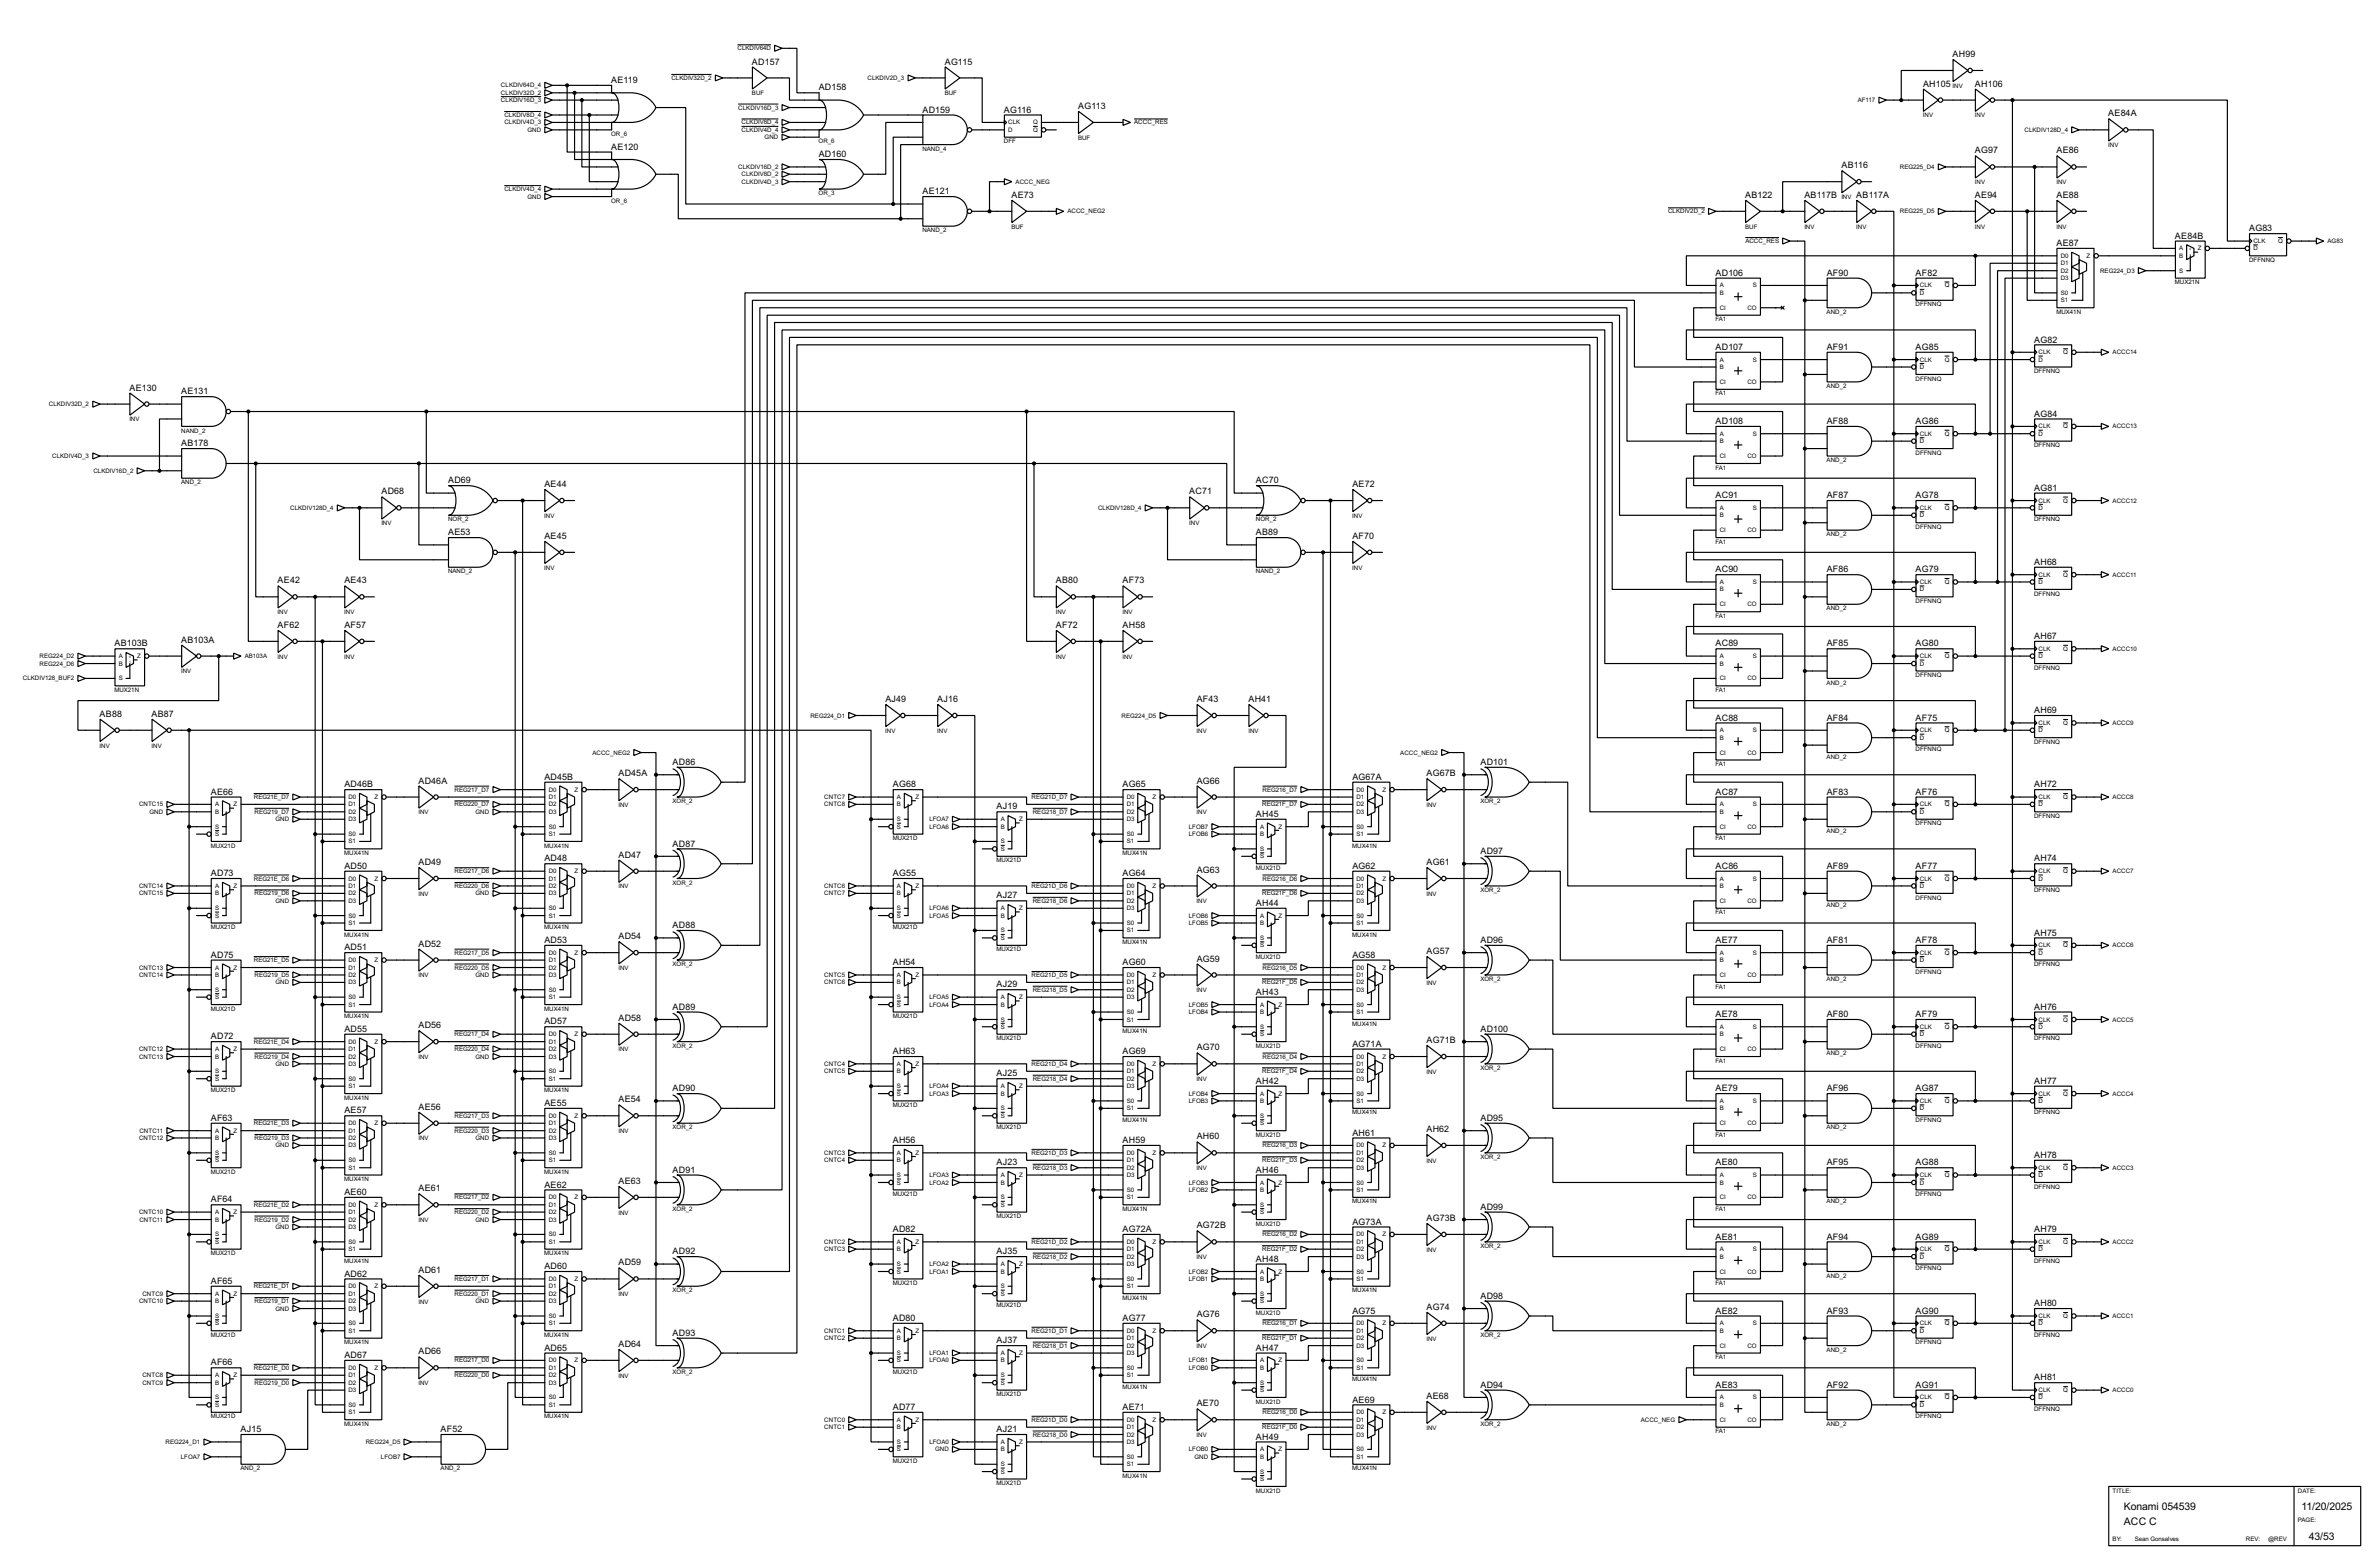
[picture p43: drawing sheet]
<svg xmlns="http://www.w3.org/2000/svg" width="815mm" height="536mm" viewBox="0 0 815 536" stroke-linecap="round" stroke-linejoin="round" font-family="sans-serif">
<defs><g id="words">
<g font-size="4">
<text x="727.8" y="517.5">Konami 054539</text>
<text x="788.7" y="517.5">11/20/2025</text>
<text x="727.8" y="522.5">ACC C</text>
<text x="791.3" y="527.6">43/53</text>
</g>
<g font-size="3.4">
<text x="257.7" y="22.1">AD157</text>
<text x="323.8" y="22.1">AG115</text>
<text x="669.2" y="19.6">AH99</text>
<text x="209.5" y="28.4">AE119</text>
<text x="659" y="29.7">AH105</text>
<text x="676.8" y="29.7">AH106</text>
<text x="280.6" y="31">AD158</text>
<text x="316.1" y="38.6">AD159</text>
<text x="344.1" y="38.6">AG116</text>
<text x="369.5" y="37.4">AG113</text>
<text x="722.5" y="39.9">AE84A</text>
<text x="209.5" y="51.3">AE120</text>
<text x="280.6" y="53.8">AD160</text>
<text x="676.8" y="52.6">AG97</text>
<text x="704.8" y="52.6">AE86</text>
<text x="631.1" y="57.7">AB116</text>
<text x="316.1" y="66.5">AE121</text>
<text x="346.6" y="67.8">AE73</text>
<text x="598.1" y="67.8">AB122</text>
<text x="618.4" y="67.8">AB117B</text>
<text x="636.2" y="67.8">AB117A</text>
<text x="676.8" y="67.8">AE94</text>
<text x="704.8" y="67.8">AE88</text>
<text x="745.4" y="81.8">AE84B</text>
<text x="770.8" y="79.2">AG83</text>
<text x="704.8" y="84.3">AE87</text>
<text x="587.9" y="94.5">AD106</text>
<text x="626" y="94.5">AF90</text>
<text x="656.5" y="94.5">AF82</text>
<text x="587.9" y="119.9">AD107</text>
<text x="626" y="119.9">AF91</text>
<text x="656.5" y="119.9">AG85</text>
<text x="697.1" y="117.4">AG82</text>
<text x="44.4" y="133.9">AE130</text>
<text x="62.1" y="135.1">AE131</text>
<text x="697.1" y="142.8">AG84</text>
<text x="587.9" y="145.3">AD108</text>
<text x="626" y="145.3">AF88</text>
<text x="656.5" y="145.3">AG86</text>
<text x="62.1" y="152.9">AB178</text>
<text x="153.6" y="165.6">AD69</text>
<text x="186.6" y="166.9">AE44</text>
<text x="430.4" y="165.6">AC70</text>
<text x="463.5" y="166.9">AE72</text>
<text x="130.7" y="169.4">AD68</text>
<text x="407.6" y="169.4">AC71</text>
<text x="587.9" y="170.7">AC91</text>
<text x="626" y="170.7">AF87</text>
<text x="656.5" y="170.7">AG78</text>
<text x="697.1" y="168.2">AG81</text>
<text x="153.6" y="183.4">AE53</text>
<text x="186.6" y="184.7">AE45</text>
<text x="430.4" y="183.4">AB89</text>
<text x="463.5" y="184.7">AF70</text>
<text x="587.9" y="196.1">AC90</text>
<text x="626" y="196.1">AF86</text>
<text x="656.5" y="196.1">AG79</text>
<text x="697.1" y="193.6">AH68</text>
<text x="95.2" y="199.9">AE42</text>
<text x="118" y="199.9">AE43</text>
<text x="361.9" y="199.9">AB80</text>
<text x="384.7" y="199.9">AF73</text>
<text x="95.2" y="215.2">AF62</text>
<text x="118" y="215.2">AF57</text>
<text x="361.9" y="215.2">AF72</text>
<text x="384.7" y="215.2">AH58</text>
<text x="39.3" y="221.5">AB103B</text>
<text x="62.1" y="220.2">AB103A</text>
<text x="587.9" y="221.5">AC89</text>
<text x="626" y="221.5">AF85</text>
<text x="656.5" y="221.5">AG80</text>
<text x="697.1" y="219">AH67</text>
<text x="34.2" y="245.6">AB88</text>
<text x="52" y="245.6">AB87</text>
<text x="303.4" y="240.6">AJ49</text>
<text x="321.2" y="240.6">AJ16</text>
<text x="410.1" y="240.6">AF43</text>
<text x="427.9" y="240.6">AH41</text>
<text x="697.1" y="244.4">AH69</text>
<text x="587.9" y="246.9">AC88</text>
<text x="626" y="246.9">AF84</text>
<text x="656.5" y="246.9">AF75</text>
<text x="230.5" y="262.1">AD86</text>
<text x="507.4" y="262.1">AD101</text>
<text x="118" y="269.8">AD46B</text>
<text x="143.4" y="268.5">AD46A</text>
<text x="186.6" y="267.2">AD45B</text>
<text x="212" y="266">AD45A</text>
<text x="306" y="269.8">AG68</text>
<text x="384.7" y="269.8">AG65</text>
<text x="410.1" y="268.5">AG66</text>
<text x="463.5" y="267.2">AG67A</text>
<text x="488.9" y="266">AG67B</text>
<text x="697.1" y="269.8">AH72</text>
<text x="72.3" y="272.3">AE66</text>
<text x="587.9" y="272.3">AC87</text>
<text x="626" y="272.3">AF83</text>
<text x="656.5" y="272.3">AF76</text>
<text x="341.5" y="277.4">AJ19</text>
<text x="430.4" y="279.9">AH45</text>
<text x="212" y="293.9">AD47</text>
<text x="230.5" y="290.1">AD87</text>
<text x="507.4" y="292.6">AD97</text>
<text x="118" y="297.7">AD50</text>
<text x="143.4" y="296.4">AD49</text>
<text x="186.6" y="295.2">AD48</text>
<text x="410.1" y="299">AG63</text>
<text x="463.5" y="297.7">AG62</text>
<text x="488.9" y="296.4">AG61</text>
<text x="587.9" y="297.7">AC86</text>
<text x="626" y="297.7">AF89</text>
<text x="656.5" y="297.7">AF77</text>
<text x="697.1" y="295.2">AH74</text>
<text x="72.3" y="300.2">AD73</text>
<text x="306" y="300.2">AG55</text>
<text x="384.7" y="300.2">AG64</text>
<text x="341.5" y="307.9">AJ27</text>
<text x="430.4" y="310.4">AH44</text>
<text x="186.6" y="323.1">AD53</text>
<text x="212" y="321.8">AD54</text>
<text x="230.5" y="318">AD88</text>
<text x="507.4" y="323.1">AD96</text>
<text x="587.9" y="323.1">AE77</text>
<text x="626" y="323.1">AF81</text>
<text x="656.5" y="323.1">AF78</text>
<text x="697.1" y="320.6">AH75</text>
<text x="72.3" y="328.2">AD75</text>
<text x="118" y="325.6">AD51</text>
<text x="143.4" y="324.4">AD52</text>
<text x="410.1" y="329.5">AG59</text>
<text x="463.5" y="328.2">AG58</text>
<text x="488.9" y="326.9">AG57</text>
<text x="306" y="330.7">AH54</text>
<text x="384.7" y="330.7">AG60</text>
<text x="341.5" y="338.3">AJ29</text>
<text x="430.4" y="340.9">AH43</text>
<text x="230.5" y="346">AD89</text>
<text x="697.1" y="346">AH76</text>
<text x="118" y="353.6">AD55</text>
<text x="143.4" y="352.3">AD56</text>
<text x="186.6" y="351">AD57</text>
<text x="212" y="349.8">AD58</text>
<text x="507.4" y="353.6">AD100</text>
<text x="587.9" y="348.5">AE78</text>
<text x="626" y="348.5">AF80</text>
<text x="656.5" y="348.5">AF79</text>
<text x="72.3" y="356.1">AD72</text>
<text x="410.1" y="359.9">AG70</text>
<text x="463.5" y="358.7">AG71A</text>
<text x="488.9" y="357.4">AG71B</text>
<text x="306" y="361.2">AH63</text>
<text x="384.7" y="361.2">AG69</text>
<text x="341.5" y="368.8">AJ25</text>
<text x="430.4" y="371.4">AH42</text>
<text x="697.1" y="371.4">AH77</text>
<text x="212" y="377.7">AE54</text>
<text x="230.5" y="373.9">AD90</text>
<text x="587.9" y="373.9">AE79</text>
<text x="626" y="373.9">AF96</text>
<text x="656.5" y="373.9">AG87</text>
<text x="118" y="381.5">AE57</text>
<text x="143.4" y="380.3">AE56</text>
<text x="186.6" y="379">AE55</text>
<text x="72.3" y="384.1">AF63</text>
<text x="463.5" y="389.1">AH61</text>
<text x="488.9" y="387.9">AH62</text>
<text x="507.4" y="384.1">AD95</text>
<text x="306" y="391.7">AH56</text>
<text x="384.7" y="391.7">AH59</text>
<text x="410.1" y="390.4">AH60</text>
<text x="230.5" y="401.8">AD91</text>
<text x="341.5" y="399.3">AJ23</text>
<text x="430.4" y="401.8">AH46</text>
<text x="587.9" y="399.3">AE80</text>
<text x="626" y="399.3">AF95</text>
<text x="656.5" y="399.3">AG88</text>
<text x="697.1" y="396.8">AH78</text>
<text x="186.6" y="406.9">AE62</text>
<text x="212" y="405.7">AE63</text>
<text x="72.3" y="412">AF64</text>
<text x="118" y="409.5">AE60</text>
<text x="143.4" y="408.2">AE61</text>
<text x="463.5" y="419.6">AG73A</text>
<text x="488.9" y="418.4">AG73B</text>
<text x="507.4" y="414.5">AD99</text>
<text x="306" y="422.2">AD82</text>
<text x="384.7" y="422.2">AG72A</text>
<text x="410.1" y="420.9">AG72B</text>
<text x="587.9" y="424.7">AE81</text>
<text x="626" y="424.7">AF94</text>
<text x="656.5" y="424.7">AG89</text>
<text x="697.1" y="422.2">AH79</text>
<text x="230.5" y="429.8">AD92</text>
<text x="341.5" y="429.8">AJ35</text>
<text x="118" y="437.4">AD62</text>
<text x="143.4" y="436.1">AD61</text>
<text x="186.6" y="434.9">AD60</text>
<text x="212" y="433.6">AD59</text>
<text x="430.4" y="432.3">AH48</text>
<text x="72.3" y="439.9">AF65</text>
<text x="488.9" y="448.8">AG74</text>
<text x="507.4" y="445">AD98</text>
<text x="697.1" y="447.6">AH80</text>
<text x="306" y="452.6">AD80</text>
<text x="384.7" y="452.6">AG77</text>
<text x="410.1" y="451.4">AG76</text>
<text x="463.5" y="450.1">AG75</text>
<text x="587.9" y="450.1">AE82</text>
<text x="626" y="450.1">AF93</text>
<text x="656.5" y="450.1">AG90</text>
<text x="212" y="461.5">AD64</text>
<text x="230.5" y="457.7">AD93</text>
<text x="341.5" y="460.3">AJ37</text>
<text x="72.3" y="467.9">AF66</text>
<text x="118" y="465.3">AD67</text>
<text x="143.4" y="464.1">AD66</text>
<text x="186.6" y="462.8">AD65</text>
<text x="430.4" y="462.8">AH47</text>
<text x="697.1" y="473">AH81</text>
<text x="488.9" y="479.3">AE68</text>
<text x="507.4" y="475.5">AD94</text>
<text x="587.9" y="475.5">AE83</text>
<text x="626" y="475.5">AF92</text>
<text x="656.5" y="475.5">AG91</text>
<text x="306" y="483.1">AD77</text>
<text x="384.7" y="483.1">AE71</text>
<text x="410.1" y="481.9">AE70</text>
<text x="463.5" y="480.6">AE69</text>
<text x="82.5" y="490.7">AJ15</text>
<text x="151" y="490.7">AF52</text>
<text x="341.5" y="490.7">AJ21</text>
<text x="430.4" y="493.3">AH49</text>
</g>
<g font-size="2.4">
<text x="252.7" y="17.2">CLKDIV64D</text>
<text x="171.7" y="30">CLKDIV64D_4</text>
<text x="230.1" y="27.4">CLKDIV32D_2</text>
<text x="297.3" y="27.4">CLKDIV2D_3</text>
<text x="171.7" y="35">CLKDIV16D_3</text>
<text x="171.7" y="32.5">CLKDIV32D_2</text>
<text x="257.7" y="32.6">BUF</text>
<text x="323.7" y="32.6">BUF</text>
<text x="636.7" y="35">AF117</text>
<text x="669.1" y="30.1">INV</text>
<text x="172.8" y="40.1">CLKDIV8D_4</text>
<text x="253" y="37.5">CLKDIV16D_3</text>
<text x="659" y="40.2">INV</text>
<text x="676.8" y="40.2">INV</text>
<text x="172.8" y="42.7">CLKDIV4D_3</text>
<text x="180.7" y="45.2">GND</text>
<text x="209.4" y="46.6">OR_6</text>
<text x="254.1" y="45.2">CLKDIV4D_4</text>
<text x="254.1" y="42.7">CLKDIV8D_4</text>
<text x="262" y="47.7">GND</text>
<text x="345.5" y="45.2">D</text>
<text x="345.5" y="42.7">CLK</text>
<text x="354" y="42.7">Q</text>
<text x="354" y="45.2">Q</text>
<text x="369.4" y="47.9">BUF</text>
<text x="388.7" y="42.7">ACCC_RES</text>
<text x="693.8" y="45.2">CLKDIV128D_4</text>
<text x="280.5" y="49.1">OR_6</text>
<text x="316.1" y="51.6">NAND_4</text>
<text x="344" y="49.1">DFF</text>
<text x="722.5" y="50.4">INV</text>
<text x="253" y="57.9">CLKDIV16D_2</text>
<text x="651.1" y="57.9">REG225_D4</text>
<text x="172.8" y="65.5">CLKDIV4D_4</text>
<text x="254.1" y="62.9">CLKDIV4D_3</text>
<text x="254.1" y="60.4">CLKDIV8D_2</text>
<text x="348" y="62.9">ACCC_NEG</text>
<text x="676.8" y="63.1">INV</text>
<text x="704.7" y="63.1">INV</text>
<text x="180.7" y="68.1">GND</text>
<text x="209.4" y="69.5">OR_6</text>
<text x="280.5" y="66.9">OR_3</text>
<text x="631" y="68.2">INV</text>
<text x="365.8" y="73.1">ACCC_NEG2</text>
<text x="571.6" y="73.1">CLKDIV2D_2</text>
<text x="651.1" y="73.1">REG225_D5</text>
<text x="316.1" y="79.6">NAND_2</text>
<text x="346.6" y="78.3">BUF</text>
<text x="598" y="78.3">BUF</text>
<text x="598.1" y="83.3">ACCC_RES</text>
<text x="618.3" y="78.3">INV</text>
<text x="636.1" y="78.3">INV</text>
<text x="676.8" y="78.3">INV</text>
<text x="704.7" y="78.3">INV</text>
<text x="772.2" y="83.3">CLK</text>
<text x="780.7" y="83.3">Q</text>
<text x="797.6" y="83.3">AG83</text>
<text x="706.2" y="88.3">D0</text>
<text x="715" y="88.3">Z</text>
<text x="746.8" y="85.8">A</text>
<text x="746.8" y="88.3">B</text>
<text x="753.1" y="85.8">Z</text>
<text x="770.7" y="89.7">DFFNNQ</text>
<text x="772.2" y="85.8">D</text>
<text x="706.2" y="90.9">D1</text>
<text x="706.2" y="93.5">D2</text>
<text x="706.2" y="96">D3</text>
<text x="719.7" y="93.5">REG224_D3</text>
<text x="746.8" y="93.5">S</text>
<text x="589.3" y="98.5">A</text>
<text x="589.3" y="101">B</text>
<text x="600.6" y="98.5">S</text>
<text x="657.9" y="98.5">CLK</text>
<text x="657.9" y="101">D</text>
<text x="666.4" y="98.5">Q</text>
<text x="706.2" y="101">S0</text>
<text x="745.3" y="97.4">MUX21N</text>
<text x="589.3" y="106.2">CI</text>
<text x="598.8" y="106.2">CO</text>
<text x="626" y="107.6">AND_2</text>
<text x="656.4" y="105">DFFNNQ</text>
<text x="704.7" y="107.6">MUX41N</text>
<text x="706.2" y="103.6">S1</text>
<text x="587.9" y="110.1">FA1</text>
<text x="589.3" y="123.9">A</text>
<text x="600.6" y="123.9">S</text>
<text x="657.9" y="123.9">CLK</text>
<text x="666.4" y="123.9">Q</text>
<text x="698.6" y="121.4">CLK</text>
<text x="698.6" y="123.9">D</text>
<text x="707.1" y="121.4">Q</text>
<text x="724" y="121.4">ACCC14</text>
<text x="589.3" y="126.4">B</text>
<text x="589.3" y="131.6">CI</text>
<text x="598.8" y="131.6">CO</text>
<text x="656.4" y="130.4">DFFNNQ</text>
<text x="657.9" y="126.4">D</text>
<text x="697.1" y="127.8">DFFNNQ</text>
<text x="587.9" y="135.5">FA1</text>
<text x="626" y="133">AND_2</text>
<text x="16.7" y="139.1">CLKDIV32D_2</text>
<text x="44.3" y="144.4">INV</text>
<text x="62.1" y="148.2">NAND_2</text>
<text x="589.3" y="149.3">A</text>
<text x="600.6" y="149.3">S</text>
<text x="657.9" y="149.3">CLK</text>
<text x="666.4" y="149.3">Q</text>
<text x="698.6" y="146.8">CLK</text>
<text x="698.6" y="149.3">D</text>
<text x="707.1" y="146.8">Q</text>
<text x="724" y="146.8">ACCC13</text>
<text x="589.3" y="151.8">B</text>
<text x="656.4" y="155.8">DFFNNQ</text>
<text x="657.9" y="151.8">D</text>
<text x="697.1" y="153.2">DFFNNQ</text>
<text x="17.9" y="157">CLKDIV4D_3</text>
<text x="587.9" y="160.9">FA1</text>
<text x="589.3" y="157">CI</text>
<text x="598.8" y="157">CO</text>
<text x="626" y="158.4">AND_2</text>
<text x="32" y="162">CLKDIV16D_2</text>
<text x="62.1" y="165.9">AND_2</text>
<text x="698.6" y="172.2">CLK</text>
<text x="707.1" y="172.2">Q</text>
<text x="724" y="172.2">ACCC12</text>
<text x="99.4" y="174.7">CLKDIV128D_4</text>
<text x="130.7" y="179.9">INV</text>
<text x="153.5" y="178.7">NOR_2</text>
<text x="186.5" y="177.4">INV</text>
<text x="376.3" y="174.7">CLKDIV128D_4</text>
<text x="407.5" y="179.9">INV</text>
<text x="430.4" y="178.7">NOR_2</text>
<text x="463.4" y="177.4">INV</text>
<text x="589.3" y="174.7">A</text>
<text x="589.3" y="177.3">B</text>
<text x="600.6" y="174.7">S</text>
<text x="657.9" y="174.7">CLK</text>
<text x="657.9" y="177.3">D</text>
<text x="666.4" y="174.7">Q</text>
<text x="697.1" y="178.7">DFFNNQ</text>
<text x="698.6" y="174.7">D</text>
<text x="589.3" y="182.4">CI</text>
<text x="598.8" y="182.4">CO</text>
<text x="626" y="183.8">AND_2</text>
<text x="656.4" y="181.2">DFFNNQ</text>
<text x="587.9" y="186.3">FA1</text>
<text x="153.5" y="196.5">NAND_2</text>
<text x="186.5" y="195.2">INV</text>
<text x="430.4" y="196.5">NAND_2</text>
<text x="463.4" y="195.2">INV</text>
<text x="698.6" y="197.6">CLK</text>
<text x="707.1" y="197.6">Q</text>
<text x="724" y="197.6">ACCC11</text>
<text x="589.3" y="200.1">A</text>
<text x="589.3" y="202.7">B</text>
<text x="600.6" y="200.1">S</text>
<text x="657.9" y="200.1">CLK</text>
<text x="657.9" y="202.7">D</text>
<text x="666.4" y="200.1">Q</text>
<text x="698.6" y="200.1">D</text>
<text x="589.3" y="207.8">CI</text>
<text x="598.8" y="207.8">CO</text>
<text x="626" y="209.2">AND_2</text>
<text x="656.4" y="206.6">DFFNNQ</text>
<text x="697.1" y="204.1">DFFNNQ</text>
<text x="95.1" y="210.4">INV</text>
<text x="118" y="210.4">INV</text>
<text x="361.8" y="210.4">INV</text>
<text x="384.7" y="210.4">INV</text>
<text x="587.9" y="211.7">FA1</text>
<text x="13.6" y="225.5">REG224_D2</text>
<text x="40.7" y="225.5">A</text>
<text x="47" y="225.5">Z</text>
<text x="83.9" y="225.5">AB103A</text>
<text x="95.1" y="225.7">INV</text>
<text x="118" y="225.7">INV</text>
<text x="361.8" y="225.7">INV</text>
<text x="384.7" y="225.7">INV</text>
<text x="589.3" y="225.5">A</text>
<text x="600.6" y="225.5">S</text>
<text x="657.9" y="225.5">CLK</text>
<text x="666.4" y="225.5">Q</text>
<text x="698.6" y="223">CLK</text>
<text x="698.6" y="225.5">D</text>
<text x="707.1" y="223">Q</text>
<text x="724" y="223">ACCC10</text>
<text x="7.8" y="233.2">CLKDIV128_BUF2</text>
<text x="13.6" y="228.1">REG224_D6</text>
<text x="40.7" y="233.2">S</text>
<text x="40.7" y="228.1">B</text>
<text x="62.1" y="230.8">INV</text>
<text x="589.3" y="228.1">B</text>
<text x="589.3" y="233.2">CI</text>
<text x="598.8" y="233.2">CO</text>
<text x="656.4" y="232">DFFNNQ</text>
<text x="657.9" y="228.1">D</text>
<text x="697.1" y="229.5">DFFNNQ</text>
<text x="39.2" y="237.1">MUX21N</text>
<text x="587.9" y="237.1">FA1</text>
<text x="626" y="234.6">AND_2</text>
<text x="277.7" y="245.9">REG224_D1</text>
<text x="384.4" y="245.9">REG224_D5</text>
<text x="303.4" y="251.1">INV</text>
<text x="321.2" y="251.1">INV</text>
<text x="410.1" y="251.1">INV</text>
<text x="427.8" y="251.1">INV</text>
<text x="589.3" y="250.9">A</text>
<text x="600.6" y="250.9">S</text>
<text x="657.9" y="250.9">CLK</text>
<text x="666.4" y="250.9">Q</text>
<text x="698.6" y="248.4">CLK</text>
<text x="698.6" y="250.9">D</text>
<text x="707.1" y="248.4">Q</text>
<text x="724" y="248.4">ACCC9</text>
<text x="34.1" y="256.2">INV</text>
<text x="51.9" y="256.2">INV</text>
<text x="589.3" y="253.5">B</text>
<text x="656.4" y="257.4">DFFNNQ</text>
<text x="657.9" y="253.5">D</text>
<text x="697.1" y="254.9">DFFNNQ</text>
<text x="203" y="258.6">ACCC_NEG2</text>
<text x="479.9" y="258.6">ACCC_NEG2</text>
<text x="587.9" y="262.5">FA1</text>
<text x="589.3" y="258.6">CI</text>
<text x="598.8" y="258.6">CO</text>
<text x="626" y="260">AND_2</text>
<text x="87" y="273.8">REG21E_D7</text>
<text x="119.4" y="273.8">D0</text>
<text x="128.3" y="273.8">Z</text>
<text x="155.8" y="271.3">REG217_D7</text>
<text x="188" y="271.3">D0</text>
<text x="188" y="273.8">D1</text>
<text x="196.9" y="271.3">Z</text>
<text x="230.5" y="275.2">XOR_2</text>
<text x="282.5" y="273.8">CNTC7</text>
<text x="307.4" y="273.8">A</text>
<text x="313.7" y="273.8">Z</text>
<text x="353.5" y="273.8">REG21D_D7</text>
<text x="386.1" y="273.8">D0</text>
<text x="395" y="273.8">Z</text>
<text x="432.7" y="271.3">REG216_D7</text>
<text x="464.9" y="271.3">D0</text>
<text x="464.9" y="273.8">D1</text>
<text x="473.7" y="271.3">Z</text>
<text x="507.3" y="275.2">XOR_2</text>
<text x="698.6" y="273.8">CLK</text>
<text x="707.1" y="273.8">Q</text>
<text x="724" y="273.8">ACCC8</text>
<text x="47.6" y="276.3">CNTC15</text>
<text x="51.2" y="278.9">GND</text>
<text x="73.7" y="276.3">A</text>
<text x="73.7" y="278.9">B</text>
<text x="80" y="276.3">Z</text>
<text x="87.2" y="278.9">REG219_D7</text>
<text x="94.4" y="281.4">GND</text>
<text x="119.4" y="276.3">D1</text>
<text x="119.4" y="278.9">D2</text>
<text x="119.4" y="281.4">D3</text>
<text x="143.4" y="279">INV</text>
<text x="155.8" y="276.3">REG220_D7</text>
<text x="162.9" y="278.9">GND</text>
<text x="188" y="276.3">D2</text>
<text x="188" y="278.9">D3</text>
<text x="211.9" y="276.5">INV</text>
<text x="282.5" y="276.3">CNTC8</text>
<text x="307.4" y="281.4">S</text>
<text x="307.4" y="276.3">B</text>
<text x="318.5" y="281.4">LFOA7</text>
<text x="343" y="281.4">A</text>
<text x="349.3" y="281.4">Z</text>
<text x="353.9" y="278.9">REG218_D7</text>
<text x="386.1" y="276.3">D1</text>
<text x="386.1" y="278.9">D2</text>
<text x="386.1" y="281.4">D3</text>
<text x="410.1" y="279">INV</text>
<text x="432.5" y="276.3">REG21F_D7</text>
<text x="464.9" y="276.3">D2</text>
<text x="464.9" y="278.9">D3</text>
<text x="488.8" y="276.5">INV</text>
<text x="589.3" y="276.3">A</text>
<text x="589.3" y="278.9">B</text>
<text x="600.6" y="276.3">S</text>
<text x="657.9" y="276.3">CLK</text>
<text x="657.9" y="278.9">D</text>
<text x="666.4" y="276.3">Q</text>
<text x="697.1" y="280.3">DFFNNQ</text>
<text x="698.6" y="276.3">D</text>
<text x="73.7" y="284">S</text>
<text x="73.7" y="286.5">S</text>
<text x="119.4" y="286.5">S0</text>
<text x="188" y="284">S0</text>
<text x="188" y="286.5">S1</text>
<text x="305.9" y="287.9">MUX21D</text>
<text x="307.4" y="284">S</text>
<text x="318.5" y="284">LFOA6</text>
<text x="343" y="284">B</text>
<text x="386.1" y="286.5">S0</text>
<text x="407.4" y="284">LFOB7</text>
<text x="407.4" y="286.5">LFOB6</text>
<text x="431.9" y="284">A</text>
<text x="431.9" y="286.5">B</text>
<text x="438.2" y="284">Z</text>
<text x="464.9" y="284">S0</text>
<text x="464.9" y="286.5">S1</text>
<text x="587.9" y="287.9">FA1</text>
<text x="589.3" y="284">CI</text>
<text x="598.8" y="284">CO</text>
<text x="626" y="285.4">AND_2</text>
<text x="656.4" y="282.8">DFFNNQ</text>
<text x="72.2" y="290.4">MUX21D</text>
<text x="118" y="293">MUX41N</text>
<text x="119.4" y="289">S1</text>
<text x="186.5" y="290.4">MUX41N</text>
<text x="343" y="289">S</text>
<text x="343" y="291.6">S</text>
<text x="384.7" y="293">MUX41N</text>
<text x="386.1" y="289">S1</text>
<text x="431.9" y="291.6">S</text>
<text x="463.4" y="290.4">MUX41N</text>
<text x="155.8" y="299.2">REG217_D6</text>
<text x="188" y="299.2">D0</text>
<text x="196.9" y="299.2">Z</text>
<text x="341.5" y="295.5">MUX21D</text>
<text x="430.4" y="298.1">MUX21D</text>
<text x="431.9" y="294.1">S</text>
<text x="698.6" y="299.2">CLK</text>
<text x="707.1" y="299.2">Q</text>
<text x="724" y="299.2">ACCC7</text>
<text x="47.6" y="304.3">CNTC14</text>
<text x="73.7" y="304.3">A</text>
<text x="80" y="304.3">Z</text>
<text x="87" y="301.7">REG21E_D6</text>
<text x="119.4" y="301.7">D0</text>
<text x="119.4" y="304.3">D1</text>
<text x="128.3" y="301.7">Z</text>
<text x="155.8" y="304.3">REG220_D6</text>
<text x="188" y="301.7">D1</text>
<text x="188" y="304.3">D2</text>
<text x="211.9" y="304.4">INV</text>
<text x="230.5" y="303.1">XOR_2</text>
<text x="282.5" y="304.3">CNTC6</text>
<text x="307.4" y="304.3">A</text>
<text x="313.7" y="304.3">Z</text>
<text x="353.5" y="304.3">REG21D_D6</text>
<text x="386.1" y="304.3">D0</text>
<text x="395" y="304.3">Z</text>
<text x="432.7" y="301.7">REG216_D6</text>
<text x="464.9" y="301.7">D0</text>
<text x="464.9" y="304.3">D1</text>
<text x="473.7" y="301.7">Z</text>
<text x="507.3" y="305.7">XOR_2</text>
<text x="589.3" y="301.7">A</text>
<text x="589.3" y="304.3">B</text>
<text x="600.6" y="301.7">S</text>
<text x="657.9" y="301.7">CLK</text>
<text x="657.9" y="304.3">D</text>
<text x="666.4" y="301.7">Q</text>
<text x="697.1" y="305.7">DFFNNQ</text>
<text x="698.6" y="301.7">D</text>
<text x="47.6" y="306.8">CNTC15</text>
<text x="73.7" y="311.9">S</text>
<text x="73.7" y="306.8">B</text>
<text x="87.2" y="306.8">REG219_D6</text>
<text x="94.4" y="309.4">GND</text>
<text x="119.4" y="306.8">D2</text>
<text x="119.4" y="309.4">D3</text>
<text x="143.4" y="307">INV</text>
<text x="162.9" y="306.8">GND</text>
<text x="188" y="311.9">S0</text>
<text x="188" y="306.8">D3</text>
<text x="282.5" y="306.8">CNTC7</text>
<text x="307.4" y="311.9">S</text>
<text x="307.4" y="306.8">B</text>
<text x="318.5" y="311.9">LFOA6</text>
<text x="343" y="311.9">A</text>
<text x="349.3" y="311.9">Z</text>
<text x="353.9" y="309.4">REG218_D6</text>
<text x="386.1" y="306.8">D1</text>
<text x="386.1" y="309.4">D2</text>
<text x="386.1" y="311.9">D3</text>
<text x="410.1" y="309.5">INV</text>
<text x="432.5" y="306.8">REG21F_D6</text>
<text x="464.9" y="306.8">D2</text>
<text x="464.9" y="309.4">D3</text>
<text x="488.8" y="307">INV</text>
<text x="589.3" y="309.4">CI</text>
<text x="598.8" y="309.4">CO</text>
<text x="626" y="310.8">AND_2</text>
<text x="656.4" y="308.2">DFFNNQ</text>
<text x="73.7" y="314.4">S</text>
<text x="119.4" y="314.4">S0</text>
<text x="119.4" y="317">S1</text>
<text x="188" y="314.4">S1</text>
<text x="307.4" y="314.4">S</text>
<text x="318.5" y="314.4">LFOA5</text>
<text x="343" y="314.4">B</text>
<text x="386.1" y="317">S0</text>
<text x="407.4" y="317">LFOB5</text>
<text x="407.4" y="314.4">LFOB6</text>
<text x="431.9" y="314.4">A</text>
<text x="431.9" y="317">B</text>
<text x="438.2" y="314.4">Z</text>
<text x="464.9" y="314.4">S0</text>
<text x="464.9" y="317">S1</text>
<text x="587.9" y="313.3">FA1</text>
<text x="72.2" y="318.4">MUX21D</text>
<text x="118" y="320.9">MUX41N</text>
<text x="186.5" y="318.4">MUX41N</text>
<text x="305.9" y="318.4">MUX21D</text>
<text x="343" y="319.5">S</text>
<text x="343" y="322.1">S</text>
<text x="384.7" y="323.5">MUX41N</text>
<text x="386.1" y="319.5">S1</text>
<text x="431.9" y="322.1">S</text>
<text x="463.4" y="320.9">MUX41N</text>
<text x="87" y="329.7">REG21E_D5</text>
<text x="119.4" y="329.7">D0</text>
<text x="128.3" y="329.7">Z</text>
<text x="155.8" y="327.1">REG217_D5</text>
<text x="188" y="327.1">D0</text>
<text x="188" y="329.7">D1</text>
<text x="196.9" y="327.1">Z</text>
<text x="341.5" y="326">MUX21D</text>
<text x="430.4" y="328.5">MUX21D</text>
<text x="431.9" y="324.6">S</text>
<text x="589.3" y="327.1">A</text>
<text x="589.3" y="329.7">B</text>
<text x="600.6" y="327.1">S</text>
<text x="657.9" y="327.1">CLK</text>
<text x="657.9" y="329.7">D</text>
<text x="666.4" y="327.1">Q</text>
<text x="698.6" y="324.6">CLK</text>
<text x="698.6" y="327.1">D</text>
<text x="707.1" y="324.6">Q</text>
<text x="724" y="324.6">ACCC6</text>
<text x="47.6" y="334.8">CNTC14</text>
<text x="47.6" y="332.2">CNTC13</text>
<text x="73.7" y="332.2">A</text>
<text x="73.7" y="334.8">B</text>
<text x="80" y="332.2">Z</text>
<text x="87.2" y="334.8">REG219_D5</text>
<text x="119.4" y="332.2">D1</text>
<text x="119.4" y="334.8">D2</text>
<text x="143.4" y="334.9">INV</text>
<text x="155.8" y="332.2">REG220_D5</text>
<text x="162.9" y="334.8">GND</text>
<text x="188" y="332.2">D2</text>
<text x="188" y="334.8">D3</text>
<text x="211.9" y="332.4">INV</text>
<text x="230.5" y="331.1">XOR_2</text>
<text x="282.5" y="334.8">CNTC5</text>
<text x="307.4" y="334.8">A</text>
<text x="313.7" y="334.8">Z</text>
<text x="353.5" y="334.8">REG21D_D5</text>
<text x="386.1" y="334.8">D0</text>
<text x="395" y="334.8">Z</text>
<text x="432.7" y="332.2">REG216_D5</text>
<text x="464.9" y="332.2">D0</text>
<text x="464.9" y="334.8">D1</text>
<text x="473.7" y="332.2">Z</text>
<text x="589.3" y="334.8">CI</text>
<text x="598.8" y="334.8">CO</text>
<text x="656.4" y="333.6">DFFNNQ</text>
<text x="697.1" y="331.1">DFFNNQ</text>
<text x="73.7" y="339.8">S</text>
<text x="94.4" y="337.3">GND</text>
<text x="119.4" y="337.3">D3</text>
<text x="188" y="339.8">S0</text>
<text x="282.5" y="337.3">CNTC6</text>
<text x="307.4" y="337.3">B</text>
<text x="353.9" y="339.8">REG218_D5</text>
<text x="386.1" y="337.3">D1</text>
<text x="386.1" y="339.8">D2</text>
<text x="410.1" y="340">INV</text>
<text x="432.5" y="337.3">REG21F_D5</text>
<text x="464.9" y="337.3">D2</text>
<text x="464.9" y="339.8">D3</text>
<text x="488.8" y="337.4">INV</text>
<text x="507.3" y="336.2">XOR_2</text>
<text x="587.9" y="338.7">FA1</text>
<text x="626" y="336.2">AND_2</text>
<text x="72.2" y="346.3">MUX21D</text>
<text x="73.7" y="342.4">S</text>
<text x="119.4" y="342.4">S0</text>
<text x="119.4" y="344.9">S1</text>
<text x="186.5" y="346.3">MUX41N</text>
<text x="188" y="342.4">S1</text>
<text x="307.4" y="342.4">S</text>
<text x="307.4" y="344.9">S</text>
<text x="318.5" y="342.4">LFOA5</text>
<text x="318.5" y="344.9">LFOA4</text>
<text x="343" y="342.4">A</text>
<text x="343" y="344.9">B</text>
<text x="349.3" y="342.4">Z</text>
<text x="386.1" y="347.5">S0</text>
<text x="386.1" y="342.4">D3</text>
<text x="407.4" y="344.9">LFOB5</text>
<text x="407.4" y="347.5">LFOB4</text>
<text x="431.9" y="344.9">A</text>
<text x="431.9" y="347.5">B</text>
<text x="438.2" y="344.9">Z</text>
<text x="464.9" y="344.9">S0</text>
<text x="464.9" y="347.5">S1</text>
<text x="118" y="348.9">MUX41N</text>
<text x="305.9" y="348.9">MUX21D</text>
<text x="343" y="350">S</text>
<text x="343" y="352.5">S</text>
<text x="384.7" y="353.9">MUX41N</text>
<text x="386.1" y="350">S1</text>
<text x="431.9" y="352.5">S</text>
<text x="463.4" y="351.4">MUX41N</text>
<text x="589.3" y="352.5">A</text>
<text x="600.6" y="352.5">S</text>
<text x="657.9" y="352.5">CLK</text>
<text x="666.4" y="352.5">Q</text>
<text x="698.6" y="350">CLK</text>
<text x="698.6" y="352.5">D</text>
<text x="707.1" y="350">Q</text>
<text x="724" y="350">ACCC5</text>
<text x="87" y="357.6">REG21E_D4</text>
<text x="119.4" y="357.6">D0</text>
<text x="128.3" y="357.6">Z</text>
<text x="155.8" y="355.1">REG217_D4</text>
<text x="188" y="355.1">D0</text>
<text x="188" y="357.6">D1</text>
<text x="196.9" y="355.1">Z</text>
<text x="230.5" y="359">XOR_2</text>
<text x="341.5" y="356.5">MUX21D</text>
<text x="430.4" y="359">MUX21D</text>
<text x="431.9" y="355.1">S</text>
<text x="589.3" y="355.1">B</text>
<text x="656.4" y="359">DFFNNQ</text>
<text x="657.9" y="355.1">D</text>
<text x="697.1" y="356.5">DFFNNQ</text>
<text x="47.6" y="362.7">CNTC13</text>
<text x="47.6" y="360.2">CNTC12</text>
<text x="73.7" y="360.2">A</text>
<text x="73.7" y="362.7">B</text>
<text x="80" y="360.2">Z</text>
<text x="87.2" y="362.7">REG219_D4</text>
<text x="94.4" y="365.2">GND</text>
<text x="119.4" y="360.2">D1</text>
<text x="119.4" y="362.7">D2</text>
<text x="119.4" y="365.2">D3</text>
<text x="143.4" y="362.8">INV</text>
<text x="155.8" y="360.2">REG220_D4</text>
<text x="162.9" y="362.7">GND</text>
<text x="188" y="360.2">D2</text>
<text x="188" y="362.7">D3</text>
<text x="211.9" y="360.3">INV</text>
<text x="282.5" y="365.2">CNTC4</text>
<text x="307.4" y="365.2">A</text>
<text x="313.7" y="365.2">Z</text>
<text x="353.5" y="365.2">REG21D_D4</text>
<text x="386.1" y="365.2">D0</text>
<text x="395" y="365.2">Z</text>
<text x="432.7" y="362.7">REG216_D4</text>
<text x="464.9" y="362.7">D0</text>
<text x="464.9" y="365.2">D1</text>
<text x="473.7" y="362.7">Z</text>
<text x="587.9" y="364.1">FA1</text>
<text x="589.3" y="360.2">CI</text>
<text x="598.8" y="360.2">CO</text>
<text x="626" y="361.6">AND_2</text>
<text x="73.7" y="367.8">S</text>
<text x="73.7" y="370.3">S</text>
<text x="119.4" y="370.3">S0</text>
<text x="188" y="367.8">S0</text>
<text x="188" y="370.3">S1</text>
<text x="282.5" y="367.8">CNTC5</text>
<text x="307.4" y="367.8">B</text>
<text x="353.9" y="370.3">REG218_D4</text>
<text x="386.1" y="367.8">D1</text>
<text x="386.1" y="370.3">D2</text>
<text x="410.1" y="370.4">INV</text>
<text x="432.5" y="367.8">REG21F_D4</text>
<text x="464.9" y="367.8">D2</text>
<text x="464.9" y="370.3">D3</text>
<text x="488.8" y="367.9">INV</text>
<text x="507.3" y="366.6">XOR_2</text>
<text x="72.2" y="374.3">MUX21D</text>
<text x="118" y="376.8">MUX41N</text>
<text x="119.4" y="372.9">S1</text>
<text x="186.5" y="374.3">MUX41N</text>
<text x="307.4" y="372.9">S</text>
<text x="307.4" y="375.4">S</text>
<text x="318.5" y="372.9">LFOA4</text>
<text x="318.5" y="375.4">LFOA3</text>
<text x="343" y="372.9">A</text>
<text x="343" y="375.4">B</text>
<text x="349.3" y="372.9">Z</text>
<text x="386.1" y="377.9">S0</text>
<text x="386.1" y="372.9">D3</text>
<text x="407.4" y="375.4">LFOB4</text>
<text x="407.4" y="377.9">LFOB3</text>
<text x="431.9" y="375.4">A</text>
<text x="431.9" y="377.9">B</text>
<text x="438.2" y="375.4">Z</text>
<text x="464.9" y="375.4">S0</text>
<text x="464.9" y="377.9">S1</text>
<text x="589.3" y="377.9">A</text>
<text x="600.6" y="377.9">S</text>
<text x="657.9" y="377.9">CLK</text>
<text x="666.4" y="377.9">Q</text>
<text x="698.6" y="375.4">CLK</text>
<text x="698.6" y="377.9">D</text>
<text x="707.1" y="375.4">Q</text>
<text x="724" y="375.4">ACCC4</text>
<text x="155.8" y="383">REG217_D3</text>
<text x="188" y="383">D0</text>
<text x="196.9" y="383">Z</text>
<text x="305.9" y="379.3">MUX21D</text>
<text x="343" y="380.5">S</text>
<text x="343" y="383">S</text>
<text x="386.1" y="380.5">S1</text>
<text x="431.9" y="383">S</text>
<text x="463.4" y="381.9">MUX41N</text>
<text x="589.3" y="380.5">B</text>
<text x="657.9" y="380.5">D</text>
<text x="697.1" y="381.9">DFFNNQ</text>
<text x="47.8" y="388.1">CNTC11</text>
<text x="73.7" y="388.1">A</text>
<text x="80" y="388.1">Z</text>
<text x="87" y="385.6">REG21E_D3</text>
<text x="119.4" y="385.6">D0</text>
<text x="119.4" y="388.1">D1</text>
<text x="128.3" y="385.6">Z</text>
<text x="155.8" y="388.1">REG220_D3</text>
<text x="188" y="385.6">D1</text>
<text x="188" y="388.1">D2</text>
<text x="211.9" y="388.2">INV</text>
<text x="230.5" y="387">XOR_2</text>
<text x="341.5" y="387">MUX21D</text>
<text x="384.7" y="384.4">MUX41N</text>
<text x="430.4" y="389.5">MUX21D</text>
<text x="431.9" y="385.6">S</text>
<text x="587.9" y="389.5">FA1</text>
<text x="589.3" y="385.6">CI</text>
<text x="598.8" y="385.6">CO</text>
<text x="626" y="387">AND_2</text>
<text x="656.4" y="384.4">DFFNNQ</text>
<text x="47.6" y="390.6">CNTC12</text>
<text x="73.7" y="395.7">S</text>
<text x="73.7" y="390.6">B</text>
<text x="87.2" y="390.6">REG219_D3</text>
<text x="94.4" y="393.2">GND</text>
<text x="119.4" y="390.6">D2</text>
<text x="119.4" y="393.2">D3</text>
<text x="143.4" y="390.8">INV</text>
<text x="162.9" y="390.6">GND</text>
<text x="188" y="395.7">S0</text>
<text x="188" y="390.6">D3</text>
<text x="282.5" y="395.7">CNTC3</text>
<text x="307.4" y="395.7">A</text>
<text x="313.7" y="395.7">Z</text>
<text x="353.5" y="395.7">REG21D_D3</text>
<text x="386.1" y="395.7">D0</text>
<text x="395" y="395.7">Z</text>
<text x="432.7" y="393.2">REG216_D3</text>
<text x="464.9" y="393.2">D0</text>
<text x="464.9" y="395.7">D1</text>
<text x="473.7" y="393.2">Z</text>
<text x="73.7" y="398.3">S</text>
<text x="119.4" y="398.3">S0</text>
<text x="119.4" y="400.8">S1</text>
<text x="188" y="398.3">S1</text>
<text x="282.5" y="398.3">CNTC4</text>
<text x="307.4" y="398.3">B</text>
<text x="353.9" y="400.8">REG218_D3</text>
<text x="386.1" y="398.3">D1</text>
<text x="386.1" y="400.8">D2</text>
<text x="410.1" y="400.9">INV</text>
<text x="432.5" y="398.3">REG21F_D3</text>
<text x="464.9" y="398.3">D2</text>
<text x="464.9" y="400.8">D3</text>
<text x="488.8" y="398.4">INV</text>
<text x="507.3" y="397.1">XOR_2</text>
<text x="698.6" y="400.8">CLK</text>
<text x="707.1" y="400.8">Q</text>
<text x="724" y="400.8">ACCC3</text>
<text x="72.2" y="402.2">MUX21D</text>
<text x="118" y="404.7">MUX41N</text>
<text x="186.5" y="402.2">MUX41N</text>
<text x="307.4" y="403.3">S</text>
<text x="307.4" y="405.9">S</text>
<text x="318.5" y="405.9">LFOA2</text>
<text x="318.5" y="403.3">LFOA3</text>
<text x="343" y="403.3">A</text>
<text x="343" y="405.9">B</text>
<text x="349.3" y="403.3">Z</text>
<text x="386.1" y="403.3">D3</text>
<text x="407.4" y="405.9">LFOB3</text>
<text x="431.9" y="405.9">A</text>
<text x="438.2" y="405.9">Z</text>
<text x="464.9" y="405.9">S0</text>
<text x="589.3" y="403.3">A</text>
<text x="589.3" y="405.9">B</text>
<text x="600.6" y="403.3">S</text>
<text x="657.9" y="403.3">CLK</text>
<text x="657.9" y="405.9">D</text>
<text x="666.4" y="403.3">Q</text>
<text x="697.1" y="407.3">DFFNNQ</text>
<text x="698.6" y="403.3">D</text>
<text x="87" y="413.5">REG21E_D2</text>
<text x="119.4" y="413.5">D0</text>
<text x="128.3" y="413.5">Z</text>
<text x="155.8" y="411">REG217_D2</text>
<text x="188" y="411">D0</text>
<text x="188" y="413.5">D1</text>
<text x="196.9" y="411">Z</text>
<text x="305.9" y="409.8">MUX21D</text>
<text x="343" y="411">S</text>
<text x="343" y="413.5">S</text>
<text x="386.1" y="408.4">S0</text>
<text x="386.1" y="411">S1</text>
<text x="407.4" y="408.4">LFOB2</text>
<text x="431.9" y="413.5">S</text>
<text x="431.9" y="408.4">B</text>
<text x="463.4" y="412.4">MUX41N</text>
<text x="464.9" y="408.4">S1</text>
<text x="589.3" y="411">CI</text>
<text x="598.8" y="411">CO</text>
<text x="626" y="412.4">AND_2</text>
<text x="656.4" y="409.8">DFFNNQ</text>
<text x="47.6" y="416">CNTC10</text>
<text x="47.8" y="418.6">CNTC11</text>
<text x="73.7" y="416">A</text>
<text x="73.7" y="418.6">B</text>
<text x="80" y="416">Z</text>
<text x="87.2" y="418.6">REG219_D2</text>
<text x="119.4" y="416">D1</text>
<text x="119.4" y="418.6">D2</text>
<text x="143.4" y="418.7">INV</text>
<text x="155.8" y="416">REG220_D2</text>
<text x="162.9" y="418.6">GND</text>
<text x="188" y="416">D2</text>
<text x="188" y="418.6">D3</text>
<text x="211.9" y="416.2">INV</text>
<text x="230.5" y="414.9">XOR_2</text>
<text x="341.5" y="417.4">MUX21D</text>
<text x="384.7" y="414.9">MUX41N</text>
<text x="430.4" y="420">MUX21D</text>
<text x="431.9" y="416">S</text>
<text x="587.9" y="414.9">FA1</text>
<text x="73.7" y="423.7">S</text>
<text x="94.4" y="421.1">GND</text>
<text x="119.4" y="421.1">D3</text>
<text x="188" y="423.7">S0</text>
<text x="432.7" y="423.7">REG216_D2</text>
<text x="464.9" y="423.7">D0</text>
<text x="473.7" y="423.7">Z</text>
<text x="72.2" y="430.1">MUX21D</text>
<text x="73.7" y="426.2">S</text>
<text x="119.4" y="426.2">S0</text>
<text x="119.4" y="428.7">S1</text>
<text x="186.5" y="430.1">MUX41N</text>
<text x="188" y="426.2">S1</text>
<text x="282.5" y="428.7">CNTC3</text>
<text x="282.5" y="426.2">CNTC2</text>
<text x="307.4" y="426.2">A</text>
<text x="307.4" y="428.7">B</text>
<text x="313.7" y="426.2">Z</text>
<text x="353.5" y="426.2">REG21D_D2</text>
<text x="353.9" y="431.3">REG218_D2</text>
<text x="386.1" y="426.2">D0</text>
<text x="386.1" y="428.7">D1</text>
<text x="386.1" y="431.3">D2</text>
<text x="395" y="426.2">Z</text>
<text x="410.1" y="431.4">INV</text>
<text x="432.5" y="428.7">REG21F_D2</text>
<text x="464.9" y="426.2">D1</text>
<text x="464.9" y="428.7">D2</text>
<text x="464.9" y="431.3">D3</text>
<text x="488.8" y="428.9">INV</text>
<text x="507.3" y="427.6">XOR_2</text>
<text x="589.3" y="428.7">A</text>
<text x="589.3" y="431.3">B</text>
<text x="600.6" y="428.7">S</text>
<text x="657.9" y="428.7">CLK</text>
<text x="657.9" y="431.3">D</text>
<text x="666.4" y="428.7">Q</text>
<text x="698.6" y="426.2">CLK</text>
<text x="698.6" y="428.7">D</text>
<text x="707.1" y="426.2">Q</text>
<text x="724" y="426.2">ACCC2</text>
<text x="118" y="432.7">MUX41N</text>
<text x="307.4" y="433.8">S</text>
<text x="307.4" y="436.4">S</text>
<text x="318.5" y="433.8">LFOA2</text>
<text x="318.5" y="436.4">LFOA1</text>
<text x="343" y="433.8">A</text>
<text x="343" y="436.4">B</text>
<text x="349.3" y="433.8">Z</text>
<text x="386.1" y="433.8">D3</text>
<text x="407.4" y="436.4">LFOB2</text>
<text x="431.9" y="436.4">A</text>
<text x="438.2" y="436.4">Z</text>
<text x="464.9" y="436.4">S0</text>
<text x="589.3" y="436.4">CI</text>
<text x="598.8" y="436.4">CO</text>
<text x="626" y="437.8">AND_2</text>
<text x="656.4" y="435.2">DFFNNQ</text>
<text x="697.1" y="432.7">DFFNNQ</text>
<text x="48.8" y="444">CNTC9</text>
<text x="73.7" y="444">A</text>
<text x="80" y="444">Z</text>
<text x="87" y="441.4">REG21E_D1</text>
<text x="119.4" y="441.4">D0</text>
<text x="119.4" y="444">D1</text>
<text x="128.3" y="441.4">Z</text>
<text x="155.8" y="438.9">REG217_D1</text>
<text x="155.8" y="444">REG220_D1</text>
<text x="188" y="438.9">D0</text>
<text x="188" y="441.4">D1</text>
<text x="188" y="444">D2</text>
<text x="196.9" y="438.9">Z</text>
<text x="230.5" y="442.8">XOR_2</text>
<text x="305.9" y="440.3">MUX21D</text>
<text x="343" y="441.4">S</text>
<text x="343" y="444">S</text>
<text x="386.1" y="438.9">S0</text>
<text x="386.1" y="441.4">S1</text>
<text x="407.4" y="438.9">LFOB1</text>
<text x="431.9" y="444">S</text>
<text x="431.9" y="438.9">B</text>
<text x="463.4" y="442.8">MUX41N</text>
<text x="464.9" y="438.9">S1</text>
<text x="587.9" y="440.3">FA1</text>
<text x="47.6" y="446.5">CNTC10</text>
<text x="73.7" y="446.5">B</text>
<text x="87.2" y="446.5">REG219_D1</text>
<text x="94.4" y="449.1">GND</text>
<text x="119.4" y="446.5">D2</text>
<text x="119.4" y="449.1">D3</text>
<text x="143.4" y="446.7">INV</text>
<text x="162.9" y="446.5">GND</text>
<text x="188" y="446.5">D3</text>
<text x="211.9" y="444.1">INV</text>
<text x="341.5" y="447.9">MUX21D</text>
<text x="384.7" y="445.4">MUX41N</text>
<text x="431.9" y="446.5">S</text>
<text x="73.7" y="451.6">S</text>
<text x="73.7" y="454.1">S</text>
<text x="119.4" y="454.1">S0</text>
<text x="188" y="451.6">S0</text>
<text x="188" y="454.1">S1</text>
<text x="430.4" y="450.5">MUX21D</text>
<text x="432.7" y="454.1">REG216_D1</text>
<text x="464.9" y="454.1">D0</text>
<text x="473.7" y="454.1">Z</text>
<text x="589.3" y="454.1">A</text>
<text x="600.6" y="454.1">S</text>
<text x="657.9" y="454.1">CLK</text>
<text x="666.4" y="454.1">Q</text>
<text x="698.6" y="451.6">CLK</text>
<text x="698.6" y="454.1">D</text>
<text x="707.1" y="451.6">Q</text>
<text x="724" y="451.6">ACCC1</text>
<text x="72.2" y="458.1">MUX21D</text>
<text x="118" y="460.6">MUX41N</text>
<text x="119.4" y="456.7">S1</text>
<text x="186.5" y="458.1">MUX41N</text>
<text x="282.5" y="459.2">CNTC2</text>
<text x="282.5" y="456.7">CNTC1</text>
<text x="307.4" y="456.7">A</text>
<text x="307.4" y="459.2">B</text>
<text x="313.7" y="456.7">Z</text>
<text x="353.5" y="456.7">REG21D_D1</text>
<text x="353.9" y="461.8">REG218_D1</text>
<text x="386.1" y="456.7">D0</text>
<text x="386.1" y="459.2">D1</text>
<text x="386.1" y="461.8">D2</text>
<text x="395" y="456.7">Z</text>
<text x="410.1" y="461.9">INV</text>
<text x="432.5" y="459.2">REG21F_D1</text>
<text x="464.9" y="456.7">D1</text>
<text x="464.9" y="459.2">D2</text>
<text x="464.9" y="461.8">D3</text>
<text x="488.8" y="459.4">INV</text>
<text x="507.3" y="458.1">XOR_2</text>
<text x="589.3" y="456.7">B</text>
<text x="589.3" y="461.8">CI</text>
<text x="598.8" y="461.8">CO</text>
<text x="656.4" y="460.6">DFFNNQ</text>
<text x="657.9" y="456.7">D</text>
<text x="697.1" y="458.1">DFFNNQ</text>
<text x="155.8" y="466.8">REG217_D0</text>
<text x="188" y="466.8">D0</text>
<text x="196.9" y="466.8">Z</text>
<text x="307.4" y="464.3">S</text>
<text x="307.4" y="466.8">S</text>
<text x="318.5" y="464.3">LFOA1</text>
<text x="318.5" y="466.8">LFOA0</text>
<text x="343" y="464.3">A</text>
<text x="343" y="466.8">B</text>
<text x="349.3" y="464.3">Z</text>
<text x="386.1" y="464.3">D3</text>
<text x="407.4" y="466.8">LFOB1</text>
<text x="431.9" y="466.8">A</text>
<text x="438.2" y="466.8">Z</text>
<text x="464.9" y="466.8">S0</text>
<text x="587.9" y="465.7">FA1</text>
<text x="626" y="463.2">AND_2</text>
<text x="48.8" y="471.9">CNTC8</text>
<text x="73.7" y="471.9">A</text>
<text x="80" y="471.9">Z</text>
<text x="87" y="469.4">REG21E_D0</text>
<text x="119.4" y="469.4">D0</text>
<text x="119.4" y="471.9">D1</text>
<text x="128.3" y="469.4">Z</text>
<text x="155.8" y="471.9">REG220_D0</text>
<text x="188" y="469.4">D1</text>
<text x="188" y="471.9">D2</text>
<text x="211.9" y="472.1">INV</text>
<text x="230.5" y="470.8">XOR_2</text>
<text x="305.9" y="470.8">MUX21D</text>
<text x="343" y="471.9">S</text>
<text x="386.1" y="469.4">S0</text>
<text x="386.1" y="471.9">S1</text>
<text x="407.4" y="469.4">LFOB0</text>
<text x="431.9" y="469.4">B</text>
<text x="463.4" y="473.3">MUX41N</text>
<text x="464.9" y="469.4">S1</text>
<text x="48.8" y="474.5">CNTC9</text>
<text x="73.7" y="479.5">S</text>
<text x="73.7" y="474.5">B</text>
<text x="87.2" y="474.5">REG219_D0</text>
<text x="119.4" y="474.5">D2</text>
<text x="119.4" y="477">D3</text>
<text x="143.4" y="474.6">INV</text>
<text x="188" y="479.5">S0</text>
<text x="188" y="474.5">D3</text>
<text x="341.5" y="478.4">MUX21D</text>
<text x="343" y="474.5">S</text>
<text x="384.7" y="475.9">MUX41N</text>
<text x="431.9" y="474.5">S</text>
<text x="431.9" y="477">S</text>
<text x="589.3" y="479.5">A</text>
<text x="600.6" y="479.5">S</text>
<text x="657.9" y="479.5">CLK</text>
<text x="666.4" y="479.5">Q</text>
<text x="698.6" y="477">CLK</text>
<text x="698.6" y="479.5">D</text>
<text x="707.1" y="477">Q</text>
<text x="724" y="477">ACCC0</text>
<text x="73.7" y="482.1">S</text>
<text x="119.4" y="482.1">S0</text>
<text x="119.4" y="484.6">S1</text>
<text x="188" y="482.1">S1</text>
<text x="430.4" y="480.9">MUX21D</text>
<text x="432.7" y="484.6">REG216_D0</text>
<text x="464.9" y="484.6">D0</text>
<text x="473.7" y="484.6">Z</text>
<text x="589.3" y="482.1">B</text>
<text x="657.9" y="482.1">D</text>
<text x="697.1" y="483.5">DFFNNQ</text>
<text x="72.2" y="486">MUX21D</text>
<text x="118" y="488.6">MUX41N</text>
<text x="186.5" y="486">MUX41N</text>
<text x="282.5" y="489.7">CNTC1</text>
<text x="282.5" y="487.2">CNTC0</text>
<text x="307.4" y="487.2">A</text>
<text x="307.4" y="489.7">B</text>
<text x="313.7" y="487.2">Z</text>
<text x="353.5" y="487.2">REG21D_D0</text>
<text x="386.1" y="487.2">D0</text>
<text x="386.1" y="489.7">D1</text>
<text x="395" y="487.2">Z</text>
<text x="432.5" y="489.7">REG21F_D0</text>
<text x="464.9" y="487.2">D1</text>
<text x="464.9" y="489.7">D2</text>
<text x="488.8" y="489.8">INV</text>
<text x="507.3" y="488.6">XOR_2</text>
<text x="562.3" y="487.2">ACCC_NEG</text>
<text x="587.9" y="491.1">FA1</text>
<text x="589.3" y="487.2">CI</text>
<text x="598.8" y="487.2">CO</text>
<text x="626" y="488.6">AND_2</text>
<text x="656.4" y="486">DFFNNQ</text>
<text x="56.7" y="494.8">REG224_D1</text>
<text x="125.3" y="494.8">REG224_D5</text>
<text x="307.4" y="494.8">S</text>
<text x="307.4" y="497.3">S</text>
<text x="318.5" y="494.8">LFOA0</text>
<text x="320.4" y="497.3">GND</text>
<text x="343" y="494.8">A</text>
<text x="343" y="497.3">B</text>
<text x="349.3" y="494.8">Z</text>
<text x="353.9" y="492.2">REG218_D0</text>
<text x="386.1" y="492.2">D2</text>
<text x="386.1" y="494.8">D3</text>
<text x="407.4" y="497.3">LFOB0</text>
<text x="410.1" y="492.4">INV</text>
<text x="431.9" y="497.3">A</text>
<text x="438.2" y="497.3">Z</text>
<text x="464.9" y="497.3">S0</text>
<text x="464.9" y="492.2">D3</text>
<text x="61.9" y="499.9">LFOA7</text>
<text x="82.4" y="503.8">AND_2</text>
<text x="130.5" y="499.9">LFOB7</text>
<text x="151" y="503.8">AND_2</text>
<text x="305.9" y="501.3">MUX21D</text>
<text x="343" y="502.4">S</text>
<text x="386.1" y="499.9">S0</text>
<text x="386.1" y="502.4">S1</text>
<text x="409.3" y="499.9">GND</text>
<text x="431.9" y="499.9">B</text>
<text x="463.4" y="503.8">MUX41N</text>
<text x="464.9" y="499.9">S1</text>
<text x="341.5" y="508.9">MUX21D</text>
<text x="343" y="504.9">S</text>
<text x="384.7" y="506.3">MUX41N</text>
<text x="431.9" y="504.9">S</text>
<text x="431.9" y="507.5">S</text>
<text x="430.4" y="511.4">MUX21D</text>
<text x="724" y="511.5">TITLE:</text>
<text x="787.5" y="511.5">DATE:</text>
<text x="787.5" y="521.6">PAGE:</text>
<text x="724" y="528">BY:</text>
<text x="731.6" y="528">Sean Gonsalves</text>
<text x="769.7" y="528">REV:</text>
<text x="777.3" y="528">@REV</text>
</g>
<g font-size="1.2">
<text x="750.4" y="85.8">0</text>
<text x="750.4" y="87.6">1</text>
<text x="44.3" y="225.5">0</text>
<text x="44.3" y="227.3">1</text>
</g>
</g></defs>
<g fill="none" stroke="#000" stroke-width=".4">
<path d="M265.5 15.5l2.5 1.1-2.5 1zM268 16.6h5.1v15.2h7.6v2.5h-10.1v-7.6h-7.7M186.7 38.4l2.6 1-2.6 1zM186.7 33.3l2.6 1-2.6 1.1zM186.7 28.2l2.6 1.1-2.6 1zM186.7 30.8l2.6 1-2.6 1zM189.3 34.3h22.6M189.3 29.3h20.3v2.5h-20.3M189.3 39.4h22.6M194.4 29.3v22.8h15.2v2.6h-12.7v-22.9M199.4 34.3v22.9h12.5M202 39.4v22.9h9.9"/>
<path d="M209.6 31.8h6.6a9.4 9.4 0 0 1 8.6 5.1 9.5 9.5 0 0 1-8.6 5.1h-6.6a3.2 3.2 0 0 0 2.3-3.2 7.8 7.8 0 0 0-1.3-6.6zM224.8 36.9h10.2v33h71.1M245.2 25.7l2.5 1-2.5 1zM247.7 26.7h10.2M257.9 22.9l5 3.8-5 3.8zM268 35.9l2.6 1-2.6 1zM270.6 36.9h12.4M280.7 34.3h6.6a9.6 9.6 0 0 1 8.7 5.1 9.6 9.6 0 0 1-8.7 5.1h-6.6a3.2 3.2 0 0 0 2.4-3.1 7.7 7.7 0 0 0-1.4-6.7zM296 39.4h20.3M311.2 25.7l2.5 1-2.5 1zM313.7 26.7h10.2M316.3 39.4h10.1a5.1 5.1 0 0 1 5.1 5.1 5.1 5.1 0 0 1-5.1 5.1h-10.1z"/>
<path d="M323.9 22.9l5.1 3.8-5.1 3.8zM329 26.7h7.6v15.3h7.6M344.2 39.4h12.7v7.6h-12.7zM369.6 38.2l5.1 3.8-5.1 3.8zM643.9 33.3l2.6 1-2.6 1.1zM646.5 34.3h12.7M659.2 30.5l5.1 3.8-5.1 3.9zM665.8 34.3h11.2M669.3 20.4l5.1 3.8-5.1 3.8zM669.3 24.2h-17.7v10.1M675.9 24.2h3.6M677 30.5l5 3.8-5 3.9z"/>
<path d="M683.6 34.3h6.1M689.7 34.3h73.6v48.3h7.6M689.7 34.3v416.6M186.7 40.9l2.6 1.1-2.6 1zM186.7 43.5l2.6 1-2.6 1zM189.3 42h20.3v2.5h-20.3M209.6 54.7h6.6a9.4 9.4 0 0 1 8.6 5 9.5 9.5 0 0 1-8.6 5.1h-6.6a3.2 3.2 0 0 0 2.3-3.1 7.8 7.8 0 0 0-1.3-6.6zM224.8 59.7h7.7v15.3h76.2M268 43.5l2.6 1-2.6 1zM268 40.9l2.6 1.1-2.6 1zM268 56.2l2.6 1-2.6 1zM268 58.7l2.6 1-2.6 1.1z"/>
<path d="M268 46l2.6 1-2.6 1.1zM270.6 44.5h10.1v2.5h-10.1M270.6 57.2h12.4M270.6 42h12.4M270.6 59.7h12.4M280.7 54.7h6.6a9.6 9.6 0 0 1 8.7 5 9.6 9.6 0 0 1-8.7 5.1h-6.6a3.2 3.2 0 0 0 2.4-3.1 7.6 7.6 0 0 0-1.4-6.6zM316.3 42h-12.7v17.7h-7.6M316.3 47h-10.2v22.9M316.3 49.6h-7.6v25.4M333 44.5h11.2M344.2 41.2l.8 .8-.8 .7zM356.9 42h12.7"/>
<path d="M358.4 44.5h3.6M374.7 42h10.2M384.9 40.9l2.5 1.1-2.5 1zM631.2 58.5l5.1 3.8-5.1 3.8zM664.3 56.2l2.5 1-2.5 1zM666.8 57.2h10.2M677 53.4l5 3.8-5 3.8zM683.6 57.2h21.3M697.3 57.2v43.2h7.6M704.9 53.4l5.1 3.8-5.1 3.8zM710 43.5l2.5 1-2.5 1zM711.5 57.2h3.6"/>
<path d="M712.5 44.5h10.2M722.7 40.7l5.1 3.8-5.1 3.8zM729.3 44.5h8.6v40.6h7.6M186.7 63.8l2.6 1-2.6 1zM186.7 66.3l2.6 1.1-2.6 1zM189.3 64.8h20.3v2.6h-20.3M268 61.3l2.6 1-2.6 1zM270.6 62.3h12.4M306.1 69.9h10.2M308.7 75h7.6M316.3 67.4h10.1a5.1 5.1 0 0 1 5.1 5 5.1 5.1 0 0 1-5.1 5.1h-10.1zM333 72.4h13.8"/>
<path d="M344.2 61.3l2.6 1-2.6 1zM344.2 62.3h-5.1v10.1M346.8 68.6l5 3.8-5 3.9zM351.8 72.4h10.2M362 71.4l2.5 1-2.5 1.1zM585.5 71.4l2.6 1-2.6 1.1zM588.1 72.4h10.1M598.2 68.6l5.1 3.8-5.1 3.9zM603.3 72.4h15.2M618.5 68.6l5.1 3.8-5.1 3.9zM625.1 72.4h11.2M631.2 62.3h-20.3v10.1"/>
<path d="M636.3 68.6l5.1 3.8-5.1 3.9zM637.8 62.3h3.6M642.9 72.4h6.1v25.4M664.3 71.4l2.5 1-2.5 1.1zM666.8 72.4h10.2M677 68.6l5 3.8-5 3.9zM683.6 72.4h21.3M694.7 72.4v30.5h10.2M704.9 68.6l5.1 3.8-5.1 3.9zM711.5 72.4h3.6M588.1 95.3h15.2v12.7h-15.2zM603.3 97.8h22.9"/>
<path d="M610.9 81.6l2.6 1-2.6 1zM613.5 82.6h5v20.3M626.2 95.3h10.1a5.1 5.1 0 0 1 5.1 5.1 5.1 5.1 0 0 1-5.1 5.1h-10.1zM649 97.8v355.6M649 97.8h7.6M656.6 95.3h12.7v7.6h-12.7zM656.6 97.1l.8 .7-.8 .8zM677 87.7v10.1h-6.1M677 87.7h-99.1v10.1h10.2M677 87.7h27.9M704.9 85.1h12.7v20.4h-12.7zM704.9 92.8h-20.3v106.6"/>
<path d="M704.9 90.2h-22.9v58.4M704.9 95.3h-17.8v154.9M710 86.4l2.5 1.3v2.5l-2.5 1.3zM710 91.5l2.5 1.3v2.5l-2.5 1.3zM711.3 96.1v4.3h-1.3M712.5 89l2.6 1.2v2.6l-2.6 1.2zM713.8 93.5v9.4h-3.8M719.1 87.7h26.4M732.8 91.7l2.6 1.1-2.6 1zM735.4 92.8h10.1M745.5 82.6h10.2v12.7h-10.2zM749.4 83.9l2.5 1.2v2.6l-2.5 1.3z"/>
<path d="M750.6 87.7v5.1h-1.2M751.9 86.4h1.3M757.2 85.1h12.2M770.9 80.1h12.7v7.6h-12.7zM770.9 81.8l.8 .8-.8 .8zM785.2 82.6h8.6M793.8 81.6l2.5 1-2.5 1zM588.1 105.5h-7.7v10.1h30.5v15.3h-7.6M588.1 100.4h-332.8v167.6h-8.1M594.4 101.7h2.6M595.7 100.4v2.5M603.3 105.5h7.6"/>
<path d="M610.4 105l1 1M611.4 105l-1 1M618.5 102.9h7.7M618.5 102.9v355.6M641.4 100.4h13.7M697.3 118.2h12.7v7.6h-12.7zM697.3 119.9l.7 .8-.7 .8zM720.1 119.7l2.6 1-2.6 1zM31.8 137.5l2.5 1-2.5 1zM34.3 138.5h10.2M44.5 134.7l5.1 3.8-5.1 3.8zM51.1 138.5h11.2"/>
<path d="M62.3 135.9h10.1a5.1 5.1 0 0 1 5.1 5.1 5.1 5.1 0 0 1-5.1 5.1h-10.1zM588.1 120.7h15.2v12.7h-15.2zM588.1 130.9h-7.7v10.1h30.5v15.3h-7.6M588.1 123.2h-10.2v-10.1h99.1v10.1M588.1 125.8h-28v-22.9h-302.2v193.1h-10.7M594.4 127.1h2.6M595.7 125.8v2.5M603.3 123.2h22.9M618.5 128.3h7.7M626.2 120.7h10.1a5.1 5.1 0 0 1 5.1 5.1 5.1 5.1 0 0 1-5.1 5.1h-10.1zM641.4 125.8h13.7M649 123.2h7.6"/>
<path d="M656.6 120.7h12.7v7.6h-12.7zM656.6 122.5l.8 .7-.8 .8zM670.9 123.2h24.9M689.7 120.7h7.6M711.5 120.7h8.6M31.8 155.2l2.5 1.1-2.5 1zM34.3 156.3h28M62.3 153.7h10.1a5.1 5.1 0 0 1 5.1 5.1 5.1 5.1 0 0 1-5.1 5.1h-10.1zM62.3 143.6h-7.6v17.7M77.5 158.8h276.9M79 141h272.8M85.1 141v78.8h10.2"/>
<path d="M87.7 158.8v45.7h7.6M143.6 158.8v27.9h10.1M146.1 141v28h9.9M351.8 141v78.8h10.2M351.8 141h71.2v28h9.9M354.4 158.8v45.7h7.6M354.4 158.8h66v27.9h10.2M588.1 146.1h15.2v12.7h-15.2zM588.1 156.3h-7.7v10.1h30.5v15.3h-7.6M588.1 148.6h-10.2v-10.1h99.1v10.1M588.1 151.2h-30.5v-45.7h-297.2v218.4h-13.2M594.4 152.5h2.6"/>
<path d="M595.7 151.2v2.5M603.3 148.6h22.9M618.5 153.7h7.7M626.2 146.1h10.1a5.1 5.1 0 0 1 5.1 5.1 5.1 5.1 0 0 1-5.1 5.1h-10.1zM641.4 151.2h13.7M649 148.6h7.6M656.6 146.1h12.7v7.6h-12.7zM656.6 147.9l.8 .7-.8 .8zM670.9 148.6h24.9M689.7 146.1h7.6M697.3 143.6h12.7v7.6h-12.7zM697.3 145.3l.7 .8-.7 .8z"/>
<path d="M711.5 146.1h8.6M720.1 145.1l2.6 1-2.6 1zM47 160.3l2.6 1-2.6 1.1zM49.6 161.3h12.7M115.6 173l2.6 1-2.6 1.1zM118.2 174h12.7M123.2 174v17.8h30.5M130.9 170.2l5 3.8-5 3.9zM137.5 174h18.5M153.7 166.4h6.6a9.6 9.6 0 0 1 8.7 5.1 9.6 9.6 0 0 1-8.7 5.1h-6.6a3.2 3.2 0 0 0 2.4-3.2 7.7 7.7 0 0 0-1.4-6.6zM170.5 171.5h16.2M179.1 171.5v281.9"/>
<path d="M186.7 167.7l5.1 3.8-5.1 3.8zM193.3 171.5h3.6M392.5 173l2.5 1-2.5 1.1zM395 174h12.7M400.1 174v17.8h30.5M407.7 170.2l5.1 3.8-5.1 3.9zM414.3 174h18.6M430.6 166.4h6.6a9.6 9.6 0 0 1 8.6 5.1 9.5 9.5 0 0 1-8.6 5.1h-6.6a3.2 3.2 0 0 0 2.3-3.2 7.8 7.8 0 0 0-1.3-6.6zM447.3 171.5h16.3M456 171.5v297.2M463.6 167.7l5.1 3.8-5.1 3.8zM470.2 171.5h3.6"/>
<path d="M588.1 171.5h15.2v12.7h-15.2zM588.1 174h-10.2v-10.1h99.1v10.1M588.1 176.6h-33.1v-68.6h-292.1v243.8h-15.7M594.4 177.9h2.6M595.7 176.6v2.5M603.3 174h22.9M618.5 179.1h7.7M626.2 171.5h10.1a5.1 5.1 0 0 1 5.1 5.1 5.1 5.1 0 0 1-5.1 5.1h-10.1zM641.4 176.6h13.7M649 174h7.6M656.6 171.5h12.7v7.6h-12.7zM656.6 173.3l.8 .7-.8 .8z"/>
<path d="M670.9 174h24.9M689.7 171.5h7.6M697.3 169h12.7v7.6h-12.7zM697.3 170.7l.7 .8-.7 .8zM711.5 171.5h8.6M720.1 170.5l2.6 1-2.6 1zM153.7 184.2h10.2a5.1 5.1 0 0 1 5.1 5.1 5.1 5.1 0 0 1-5.1 5.1h-10.2zM170.5 189.3h16.2M176.6 189.3v261.6M186.7 185.5l5.1 3.8-5.1 3.8zM193.3 189.3h3.6M430.6 184.2h10.1a5.1 5.1 0 0 1 5.1 5.1 5.1 5.1 0 0 1-5.1 5.1h-10.1z"/>
<path d="M447.3 189.3h16.3M453.4 189.3v276.8M463.6 185.5l5.1 3.8-5.1 3.8zM470.2 189.3h3.6M588.1 196.9h15.2v12.7h-15.2zM588.1 181.7h-7.7v10.1h30.5v15.3h-7.6M588.1 199.4h-10.2v-10.1h99.1v10.1M603.3 199.4h22.9M626.2 196.9h10.1a5.1 5.1 0 0 1 5.1 5.1 5.1 5.1 0 0 1-5.1 5.1h-10.1zM649 199.4h7.6M656.6 196.9h12.7v7.6h-12.7zM656.6 198.7l.8 .7-.8 .8z"/>
<path d="M670.9 199.4h24.9M689.7 196.9h7.6M697.3 194.4h12.7v7.6h-12.7zM697.3 196.1l.7 .8-.7 .8zM711.5 196.9h8.6M720.1 195.9l2.6 1-2.6 1zM95.3 200.7l5.1 3.8-5.1 3.8zM95.3 216l5.1 3.8-5.1 3.8zM101.9 204.5h16.3M101.9 219.8h16.3M108 204.5v248.9M110.5 219.8v236.2"/>
<path d="M118.2 200.7l5 3.8-5 3.8zM118.2 216l5 3.8-5 3.8zM124.8 204.5h3.5M124.8 219.8h3.5M362 200.7l5.1 3.8-5.1 3.8zM362 216l5.1 3.8-5.1 3.8zM368.6 204.5h16.3M368.6 219.8h16.3M374.7 204.5v264.2M377.2 219.8v251.4M384.9 200.7l5 3.8-5 3.8zM384.9 216l5 3.8-5 3.8z"/>
<path d="M391.5 204.5h3.5M391.5 219.8h3.5M588.1 207.1h-7.7v10.1h30.5v15.3h-7.6M588.1 202h-35.6v-91.5h-287v269.3h-18.3M594.4 203.3h2.6M595.7 202v2.5M618.5 204.5h7.7M641.4 202h13.7M697.3 219.8h12.7v7.6h-12.7zM26.7 223.8l2.6 1-2.6 1.1zM26.7 226.4l2.6 1-2.6 1zM26.7 231.4l2.6 1.1-2.6 1z"/>
<path d="M29.3 224.8h10.1M29.3 227.4h10.1M29.3 232.5h10.1M39.4 222.3h10.2v12.7h-10.2zM43.2 223.6l2.6 1.2v2.6l-2.6 1.3zM44.5 227.4v5.1h-1.3M45.8 226.1h1.2M51.1 224.8h11.2M62.3 221l5.1 3.8-5.1 3.9zM68.9 224.8h11.2M75 224.8v15.3h-48.3v10.1h7.6M80.1 223.8l2.5 1-2.5 1.1z"/>
<path d="M588.1 222.3h15.2v12.7h-15.2zM588.1 232.5h-7.7v10.1h30.5v15.3h-7.6M588.1 224.8h-10.2v-10.1h99.1v10.1M588.1 227.4h-38.1v-114.3h-282v294.6h-20.8M594.4 228.7h2.6M595.7 227.4v2.5M603.3 224.8h22.9M618.5 229.9h7.7M626.2 222.3h10.1a5.1 5.1 0 0 1 5.1 5.1 5.1 5.1 0 0 1-5.1 5.1h-10.1zM641.4 227.4h13.7M649 224.8h7.6M656.6 222.3h12.7v7.6h-12.7z"/>
<path d="M656.6 224.1l.8 .7-.8 .8zM670.9 224.8h24.9M689.7 222.3h7.6M697.3 221.5l.7 .8-.7 .8zM711.5 222.3h8.6M720.1 221.3l2.6 1-2.6 1zM34.3 246.4l5.1 3.8-5.1 3.9zM40.9 250.2h11.2M52.1 246.4l5.1 3.8-5.1 3.9zM58.7 250.2h6.1M64.8 250.2h233.7v30.5M64.8 250.2v200.7"/>
<path d="M217.2 256.8l2.6 1.1-2.6 1zM219.8 257.9h5v7.6M290.9 244.1l2.5 1.1-2.5 1zM293.4 245.2h10.2M303.6 241.4l5.1 3.8-5.1 3.8zM310.2 245.2h11.2M321.4 241.4l5 3.8-5 3.8zM328 245.2h6.1v43.1M397.6 244.1l2.5 1.1-2.5 1zM400.1 245.2h10.2M410.3 241.4l5 3.8-5 3.8zM416.9 245.2h11.1"/>
<path d="M428 241.4l5.1 3.8-5.1 3.8zM434.6 245.2h6.1v17.7h-17.7v28M494.1 256.8l2.5 1.1-2.5 1zM496.6 257.9h5.1v7.6M588.1 247.7h15.2v12.7h-15.2zM588.1 257.9h-7.7v10.1h30.5v15.3h-7.6M588.1 250.2h-10.2v-10.1h99.1v10.1M588.1 252.8h-40.7v-137.2h-276.8v320.1h-23.4M594.4 254.1h2.6M595.7 252.8v2.5M603.3 250.2h22.9M618.5 255.3h7.7"/>
<path d="M626.2 247.7h10.1a5.1 5.1 0 0 1 5.1 5.1 5.1 5.1 0 0 1-5.1 5.1h-10.1zM641.4 252.8h13.7M649 250.2h7.6M656.6 247.7h12.7v7.6h-12.7zM656.6 249.5l.8 .7-.8 .8zM670.9 250.2h24.9M689.7 247.7h7.6M697.3 245.2h12.7v7.6h-12.7zM697.3 246.9l.7 .8-.7 .8zM711.5 247.7h8.6M720.1 246.7l2.6 1-2.6 1zM57.2 274.6l2.5 1-2.5 1.1z"/>
<path d="M57.2 277.2l2.5 1-2.5 1zM59.7 275.6h12.7M59.7 278.2h12.7M72.4 273.1h10.2v15.2h-10.2zM76.3 274.4l2.5 1.2v2.6l-2.5 1.3zM77.5 278.2v7.6h-1.2M78.8 276.9h1.3M82.6 275.6h35.6M100.4 272.1l2.5 1-2.5 1zM100.4 277.2l2.5 1-2.5 1zM100.4 279.7l2.5 1-2.5 1zM102.9 278.2h15.3"/>
<path d="M102.9 273.1h15.3M118.2 270.6h12.7v20.3h-12.7zM123.2 271.8l2.6 1.3v2.5l-2.6 1.3zM123.2 276.9l2.6 1.3v2.5l-2.6 1.3zM125.8 274.4l2.5 1.2v2.6l-2.5 1.3zM127.1 278.9v9.4h-3.9M132.4 273.1h11.2M143.6 269.3l5 3.8-5 3.8zM150.2 273.1h36.5M169 269.5l2.5 1.1-2.5 1zM169 277.2l2.5 1-2.5 1zM169 274.6l2.5 1-2.5 1.1z"/>
<path d="M171.5 275.6h15.2M171.5 278.2h15.2M171.5 270.6h15.2M186.7 268h12.7v20.3h-12.7zM191.8 269.3l2.6 1.3v2.5l-2.6 1.3zM191.8 274.4l2.6 1.2v2.6l-2.6 1.3zM193.1 278.9v4.4h-1.3M194.4 271.8l2.5 1.3v2.5l-2.5 1.3zM195.6 276.4v9.4h-3.8M201 270.6h11.1M212.1 266.8l5.1 3.8-5.1 3.8zM218.7 270.6h14"/>
<path d="M224.8 265.5h7.9M224.8 265.5v167.6M230.7 263.5a5.4 5.4 0 0 1 1.4 8l-1.4 1.1M232 262.9h6.6a9.5 9.5 0 0 1 8.6 5.1 9.5 9.5 0 0 1-8.6 5.1h-6.6a3.2 3.2 0 0 0 2.3-3.1 7.9 7.9 0 0 0-1.3-6.7zM290.9 274.6l2.5 1-2.5 1.1zM290.9 272.1l2.5 1-2.5 1zM293.4 275.6h12.7M293.4 273.1h12.7M306.1 270.6h10.2v15.2h-10.2zM309.9 271.8l2.6 1.3v2.5l-2.6 1.3zM311.2 275.6v7.7h-1.3M312.5 274.4h1.2"/>
<path d="M316.3 273.1h35.5v2.5h33.1M326.4 279.7l2.6 1-2.6 1zM341.7 278.2h10.1v15.2h-10.1zM345.5 279.5l2.5 1.2v2.6l-2.5 1.2zM367.1 272.1l2.5 1-2.5 1zM367.1 277.2l2.5 1-2.5 1zM369.6 278.2h15.3M369.6 273.1h15.3M384.9 270.6h12.7v20.3h-12.7zM389.9 271.8l2.6 1.3v2.5l-2.6 1.3zM389.9 276.9l2.6 1.3v2.5l-2.6 1.3zM392.5 274.4l2.5 1.2v2.6l-2.5 1.3z"/>
<path d="M393.8 278.9v9.4h-3.9M399.1 273.1h11.2M410.3 269.3l5 3.8-5 3.8zM416.9 273.1h46.7M445.8 269.5l2.6 1.1-2.6 1zM445.8 274.6l2.6 1-2.6 1.1zM448.4 275.6h15.2M448.4 270.6h15.2M463.6 268h12.7v20.3h-12.7zM463.6 278.2h-15.2v5.1h-7.7M468.7 269.3l2.5 1.3v2.5l-2.5 1.3zM468.7 274.4l2.5 1.2v2.6l-2.5 1.3z"/>
<path d="M470 278.9v4.4h-1.3M471.2 271.8l2.6 1.3v2.5l-2.6 1.3zM472.5 276.4v9.4h-3.8M477.8 270.6h11.2M489 266.8l5.1 3.8-5.1 3.8zM495.6 270.6h14M501.7 265.5v182.9M501.7 265.5h7.9M507.5 263.5a5.4 5.4 0 0 1 1.5 8l-1.5 1.1M508.8 262.9h6.6a9.6 9.6 0 0 1 8.7 5.1 9.6 9.6 0 0 1-8.7 5.1h-6.6a3.2 3.2 0 0 0 2.4-3.1 7.7 7.7 0 0 0-1.4-6.7zM524.1 268h13.2v35.6h50.8M588.1 273.1h15.2v12.7h-15.2z"/>
<path d="M588.1 275.6h-10.2v-10.1h99.1v10.1M588.1 278.2h-43.2v-160h-271.8v345.4h-25.9M594.4 279.5h2.6M595.7 278.2v2.5M603.3 275.6h22.9M626.2 273.1h10.1a5.1 5.1 0 0 1 5.1 5.1 5.1 5.1 0 0 1-5.1 5.1h-10.1zM641.4 278.2h13.7M649 275.6h7.6M656.6 273.1h12.7v7.6h-12.7zM656.6 274.9l.8 .7-.8 .8zM670.9 275.6h24.9M689.7 273.1h7.6"/>
<path d="M697.3 270.6h12.7v7.6h-12.7zM697.3 272.3l.7 .8-.7 .8zM711.5 273.1h8.6M720.1 272.1l2.6 1-2.6 1zM64.8 283.3h7.6M67.4 285.8h3.5M76.3 283.3h1.2M102.9 280.7h15.3M108 285.8h10.2M110.5 288.3h7.7M118.2 298.5h12.7v20.3h-12.7zM123.2 299.8l2.6 1.2v2.6l-2.6 1.3z"/>
<path d="M124.5 281.5v4.3h-1.3M143.6 297.2l5 3.8-5 3.9zM169 297.5l2.5 1-2.5 1zM171.5 298.5h15.2M176.6 283.3h10.1M179.1 285.8h7.6M186.7 296h12.7v20.3h-12.7zM191.8 297.2l2.6 1.3v2.5l-2.6 1.3zM194.4 299.8l2.5 1.2v2.6l-2.5 1.3zM201 298.5h11.1M212.1 294.7l5.1 3.8-5.1 3.8zM218.7 298.5h14"/>
<path d="M224.8 293.4h7.9M230.7 291.4a5.5 5.5 0 0 1 1.4 8l-1.4 1.1M232 290.9h6.6a9.5 9.5 0 0 1 8.6 5.1 9.4 9.4 0 0 1-8.6 5h-6.6a3.1 3.1 0 0 0 2.3-3.1 7.9 7.9 0 0 0-1.3-6.6zM298.5 280.7h7.6M298.5 280.7v182.9M301 283.3h3.6M309.9 280.7h1.3M326.4 282.2l2.6 1.1-2.6 1zM329 280.7h12.7M329 283.3h12.7M334.1 288.3h7.6M334.1 288.3v182.9"/>
<path d="M336.6 290.9h3.6M345.5 288.3h1.3M346.8 283.3v7.6h-1.3M348 282h1.3M351.8 280.7h33.1M374.7 285.8h10.2M377.2 288.3h7.7M391.2 281.5v4.3h-1.3M410.3 299.8l5 3.8-5 3.8zM415.3 282.2l2.6 1.1-2.6 1zM415.3 284.8l2.6 1-2.6 1zM417.9 283.3h12.7"/>
<path d="M417.9 285.8h12.7M423 290.9h7.6M423 290.9v182.9M425.5 293.4h3.6M430.6 280.7h10.1v15.3h-10.1zM434.4 282l2.5 1.3v2.5l-2.5 1.3zM434.4 290.9h1.3M435.7 285.8v7.6h-1.3M436.9 284.5h1.3M453.4 283.3h10.2M456 285.8h7.6M463.6 298.5h12.7v20.3h-12.7z"/>
<path d="M468.7 299.8l2.5 1.2v2.6l-2.5 1.3zM489 297.2l5.1 3.8-5.1 3.9zM501.7 296h7.9M507.5 293.9a5.5 5.5 0 0 1 1.5 8.1l-1.5 1.1M508.8 293.4h6.6a9.6 9.6 0 0 1 8.7 5.1 9.6 9.6 0 0 1-8.7 5.1h-6.6a3.2 3.2 0 0 0 2.4-3.2 7.7 7.7 0 0 0-1.4-6.6zM524.1 298.5h10.6v30.5h53.4M588.1 298.5h15.2v12.7h-15.2zM588.1 283.3h-7.7v10.1h30.5v15.3h-7.6M618.5 280.7h7.7M626.2 298.5h10.1a5.1 5.1 0 0 1 5.1 5.1 5.1 5.1 0 0 1-5.1 5.1h-10.1zM656.6 298.5h12.7v7.6h-12.7zM689.7 298.5h7.6"/>
<path d="M697.3 296h12.7v7.6h-12.7zM697.3 297.7l.7 .8-.7 .8zM711.5 298.5h8.6M720.1 297.5l2.6 1-2.6 1zM57.2 305.1l2.5 1-2.5 1zM57.2 302.6l2.5 1-2.5 1zM59.7 303.6h12.7M59.7 306.1h12.7M64.8 311.2h7.6M67.4 313.7h3.5M72.4 301h10.2v15.3h-10.2zM76.3 302.3l2.5 1.3v2.5l-2.5 1.3z"/>
<path d="M76.3 311.2h1.2M77.5 306.1v7.6h-1.2M78.8 304.9h1.3M82.6 303.6h35.6M100.4 300l2.5 1-2.5 1.1zM100.4 305.1l2.5 1-2.5 1zM100.4 307.6l2.5 1.1-2.5 1zM102.9 301h15.3M102.9 306.1h15.3M102.9 308.7h15.3M108 313.7h10.2M110.5 316.3h7.7"/>
<path d="M123.2 304.9l2.6 1.2v2.6l-2.6 1.2zM124.5 309.4v4.3h-1.3M125.8 302.3l2.5 1.3v2.5l-2.5 1.3zM127.1 306.9v9.4h-3.9M132.4 301h11.2M150.2 301h36.5M169 305.1l2.5 1-2.5 1zM169 302.6l2.5 1-2.5 1zM171.5 303.6h15.2M171.5 306.1h15.2M176.6 311.2h10.1M179.1 313.7h7.6"/>
<path d="M191.8 302.3l2.6 1.3v2.5l-2.6 1.3zM193.1 306.9v4.3h-1.3M195.6 304.3v9.4h-3.8M230.7 319.3a5.5 5.5 0 0 1 1.4 8.1l-1.4 1.1M232 318.8h6.6a9.5 9.5 0 0 1 8.6 5.1 9.4 9.4 0 0 1-8.6 5.1h-6.6a3.2 3.2 0 0 0 2.3-3.2 7.9 7.9 0 0 0-1.3-6.6zM290.9 305.1l2.5 1-2.5 1zM290.9 302.6l2.5 1-2.5 1zM293.4 303.6h12.7M293.4 306.1h12.7M298.5 311.2h7.6M301 313.7h3.6M306.1 301h10.2v15.3h-10.2z"/>
<path d="M309.9 302.3l2.6 1.3v2.5l-2.6 1.3zM309.9 311.2h1.3M311.2 306.1v7.6h-1.3M312.5 304.9h1.2M316.3 303.6h35.5v2.5h33.1M326.4 310.2l2.6 1-2.6 1zM326.4 312.7l2.6 1-2.6 1.1zM329 311.2h12.7M329 313.7h12.7M334.1 318.8h7.6M341.7 308.7h10.1v15.2h-10.1zM345.5 309.9l2.5 1.3v2.5l-2.5 1.3z"/>
<path d="M345.5 318.8h1.3M346.8 313.7v7.7h-1.3M348 312.5h1.3M351.8 311.2h33.1M367.1 302.6l2.5 1-2.5 1zM367.1 307.6l2.5 1.1-2.5 1zM369.6 303.6h15.3M369.6 308.7h15.3M374.7 316.3h10.2M377.2 318.8h7.7M384.9 301h12.7v20.4h-12.7zM389.9 302.3l2.6 1.3v2.5l-2.6 1.3z"/>
<path d="M389.9 307.4l2.6 1.3v2.5l-2.6 1.3zM391.2 312v4.3h-1.3M392.5 304.9l2.5 1.2v2.6l-2.5 1.2zM393.8 309.4v9.4h-3.9M399.1 303.6h11.2M415.3 315.3l2.6 1-2.6 1zM415.3 312.7l2.6 1-2.6 1.1zM416.9 303.6h46.7M417.9 313.7h12.7M417.9 316.3h12.7M430.6 311.2h10.1v15.2h-10.1zM434.4 312.5l2.5 1.2v2.6l-2.5 1.3z"/>
<path d="M435.7 316.3v7.6h-1.3M436.9 315h1.3M445.8 300l2.6 1-2.6 1.1zM445.8 305.1l2.6 1-2.6 1zM448.4 301h15.2M448.4 306.1h15.2M453.4 313.7h10.2M456 316.3h7.6M463.6 308.7h-15.2v5h-7.7M468.7 304.9l2.5 1.2v2.6l-2.5 1.2zM470 309.4v4.3h-1.3M471.2 302.3l2.6 1.3v2.5l-2.6 1.3z"/>
<path d="M472.5 306.9v9.4h-3.8M477.8 301h11.2M495.6 301h14M588.1 308.7h-7.7v10.1h30.5v15.3h-7.6M588.1 301h-10.2v-10.1h99.1v10.1M594.4 304.9h2.6M595.7 303.6v2.5M603.3 301h22.9M618.5 306.1h7.7M641.4 303.6h13.7M649 301h7.6M656.6 300.3l.8 .7-.8 .8z"/>
<path d="M670.9 301h24.9M57.2 333l2.5 1.1-2.5 1zM57.2 330.5l2.5 1-2.5 1zM59.7 331.5h12.7M59.7 334.1h12.7M64.8 339.1h7.6M72.4 329h10.2v15.2h-10.2zM76.3 330.3l2.5 1.2v2.6l-2.5 1.2zM76.3 339.1h1.2M77.5 334.1v7.6h-1.2M78.8 332.8h1.3M82.6 331.5h35.6"/>
<path d="M100.4 328l2.5 1-2.5 1zM100.4 333l2.5 1.1-2.5 1zM100.4 335.6l2.5 1-2.5 1zM102.9 329h15.3M102.9 334.1h15.3M102.9 336.6h15.3M118.2 326.4h12.7v20.4h-12.7zM123.2 327.7l2.6 1.3v2.5l-2.6 1.3zM123.2 332.8l2.6 1.3v2.5l-2.6 1.3zM124.5 337.4v4.3h-1.3M125.8 330.3l2.5 1.2v2.6l-2.5 1.2zM127.1 334.8v9.4h-3.9"/>
<path d="M132.4 329h11.2M143.6 325.2l5 3.8-5 3.8zM150.2 329h36.5M169 330.5l2.5 1-2.5 1zM169 325.4l2.5 1-2.5 1.1zM169 333l2.5 1.1-2.5 1zM171.5 326.4h15.2M171.5 331.5h15.2M171.5 334.1h15.2M176.6 339.1h10.1M186.7 323.9h12.7v20.3h-12.7zM191.8 325.2l2.6 1.2v2.6l-2.6 1.3z"/>
<path d="M191.8 330.3l2.6 1.2v2.6l-2.6 1.2zM193.1 334.8v4.3h-1.3M194.4 327.7l2.5 1.3v2.5l-2.5 1.3zM195.6 332.3v9.4h-3.8M201 326.4h11.1M212.1 322.6l5.1 3.8-5.1 3.9zM218.7 326.4h14M224.8 321.4h7.9M290.9 335.6l2.5 1-2.5 1zM290.9 333l2.5 1.1-2.5 1zM293.4 334.1h12.7M293.4 336.6h12.7"/>
<path d="M306.1 331.5h10.2v15.3h-10.2zM309.9 332.8l2.6 1.3v2.5l-2.6 1.3zM311.2 336.6v7.6h-1.3M312.5 335.3h1.2M316.3 334.1h35.5v2.5h33.1M336.6 321.4h3.6M341.7 339.1h10.1v15.3h-10.1zM367.1 333l2.5 1.1-2.5 1zM367.1 338.1l2.5 1-2.5 1.1zM369.6 334.1h15.3M369.6 339.1h15.3M384.9 331.5h12.7v20.3h-12.7z"/>
<path d="M389.9 332.8l2.6 1.3v2.5l-2.6 1.3zM389.9 337.9l2.6 1.2v2.6l-2.6 1.3zM392.5 335.3l2.5 1.3v2.5l-2.5 1.3zM393.8 339.9v9.4h-3.9M399.1 334.1h11.2M410.3 330.3l5 3.8-5 3.8zM416.9 334.1h46.7M423 321.4h7.6M425.5 323.9h3.6M434.4 321.4h1.3M445.8 330.5l2.6 1-2.6 1zM445.8 335.6l2.6 1-2.6 1z"/>
<path d="M448.4 331.5h15.2M448.4 336.6h15.2M463.6 329h12.7v20.3h-12.7zM463.6 339.1h-15.2v5.1h-7.7M468.7 330.3l2.5 1.2v2.6l-2.5 1.2zM468.7 335.3l2.5 1.3v2.5l-2.5 1.3zM470 339.9v4.3h-1.3M471.2 332.8l2.6 1.3v2.5l-2.6 1.3zM472.5 337.4v9.4h-3.8M477.8 331.5h11.2M489 327.7l5.1 3.8-5.1 3.8zM495.6 331.5h14"/>
<path d="M501.7 326.4h7.9M507.5 324.4a5.5 5.5 0 0 1 1.5 8.1l-1.5 1.1M508.8 323.9h6.6a9.6 9.6 0 0 1 8.7 5.1 9.6 9.6 0 0 1-8.7 5.1h-6.6a3.2 3.2 0 0 0 2.4-3.2 7.6 7.6 0 0 0-1.4-6.6zM524.1 329h8.1v25.4h55.9M588.1 323.9h15.2v12.7h-15.2zM588.1 334.1h-7.7v10.1h30.5v15.3h-7.6M588.1 326.4h-10.2v-10.1h99.1v10.1M594.4 330.3h2.6M595.7 329v2.5M603.3 326.4h22.9M618.5 331.5h7.7M626.2 323.9h10.1a5.1 5.1 0 0 1 5.1 5.1 5.1 5.1 0 0 1-5.1 5.1h-10.1z"/>
<path d="M641.4 329h13.7M649 326.4h7.6M656.6 323.9h12.7v7.6h-12.7zM656.6 325.7l.8 .7-.8 .8zM670.9 326.4h24.9M689.7 323.9h7.6M697.3 321.4h12.7v7.6h-12.7zM697.3 323.1l.7 .8-.7 .8zM711.5 323.9h8.6M720.1 322.9l2.6 1-2.6 1zM57.2 358.4l2.5 1.1-2.5 1zM59.7 359.5h12.7"/>
<path d="M67.4 341.7h3.5M72.4 356.9h10.2v15.3h-10.2zM76.3 358.2l2.5 1.3v2.5l-2.5 1.3zM82.6 359.5h35.6M100.4 355.9l2.5 1-2.5 1zM102.9 356.9h15.3M108 341.7h10.2M110.5 344.2h7.7M118.2 354.4h12.7v20.3h-12.7zM123.2 355.7l2.6 1.2v2.6l-2.6 1.2zM125.8 358.2l2.5 1.3v2.5l-2.5 1.3zM132.4 356.9h11.2"/>
<path d="M143.6 353.1l5 3.8-5 3.8zM150.2 356.9h36.5M169 353.4l2.5 1-2.5 1zM169 358.4l2.5 1.1-2.5 1zM171.5 354.4h15.2M171.5 359.5h15.2M179.1 341.7h7.6M186.7 351.8h12.7v20.4h-12.7zM191.8 353.1l2.6 1.3v2.5l-2.6 1.3zM191.8 358.2l2.6 1.3v2.5l-2.6 1.3zM194.4 355.7l2.5 1.2v2.6l-2.5 1.2zM201 354.4h11.1"/>
<path d="M212.1 350.6l5.1 3.8-5.1 3.8zM218.7 354.4h14M224.8 349.3h7.9M230.7 347.3a5.5 5.5 0 0 1 1.4 8l-1.4 1.1M232 346.8h6.6a9.4 9.4 0 0 1 8.6 5 9.5 9.5 0 0 1-8.6 5.1h-6.6a3.2 3.2 0 0 0 2.3-3.1 7.8 7.8 0 0 0-1.3-6.6zM298.5 341.7h7.6M301 344.2h3.6M309.9 341.7h1.3M326.4 340.7l2.6 1-2.6 1zM326.4 343.2l2.6 1-2.6 1zM329 341.7h12.7M329 344.2h12.7"/>
<path d="M334.1 349.3h7.6M336.6 351.8h3.6M345.5 340.4l2.5 1.3v2.5l-2.5 1.3zM345.5 349.3h1.3M346.8 344.2v7.6h-1.3M348 343h1.3M351.8 341.7h33.1M374.7 346.8h10.2M377.2 349.3h7.7M391.2 342.4v4.4h-1.3M415.3 343.2l2.6 1-2.6 1zM415.3 345.7l2.6 1.1-2.6 1z"/>
<path d="M417.9 344.2h12.7M417.9 346.8h12.7M423 351.8h7.6M425.5 354.4h3.6M430.6 341.7h10.1v15.2h-10.1zM434.4 343l2.5 1.2v2.6l-2.5 1.2zM434.4 351.8h1.3M435.7 346.8v7.6h-1.3M436.9 345.5h1.3M453.4 344.2h10.2M456 346.8h7.6M463.6 359.5h12.7v20.3h-12.7z"/>
<path d="M489 358.2l5.1 3.8-5.1 3.8zM501.7 356.9h7.9M507.5 354.9a5.5 5.5 0 0 1 1.5 8l-1.5 1.1M508.8 354.4h6.6a9.6 9.6 0 0 1 8.7 5.1 9.6 9.6 0 0 1-8.7 5h-6.6a3.2 3.2 0 0 0 2.4-3.1 7.7 7.7 0 0 0-1.4-6.6zM524.1 359.5h8.1v20.3h55.9M588.1 349.3h15.2v12.7h-15.2zM588.1 359.5h-7.7v10.1h30.5v15.3h-7.6M588.1 351.8h-10.2v-10.1h99.1v10.1M594.4 355.7h2.6M595.7 354.4v2.5M603.3 351.8h22.9M618.5 356.9h7.7"/>
<path d="M626.2 349.3h10.1a5.1 5.1 0 0 1 5.1 5.1 5.1 5.1 0 0 1-5.1 5.1h-10.1zM641.4 354.4h13.7M649 351.8h7.6M656.6 349.3h12.7v7.6h-12.7zM656.6 351.1l.8 .7-.8 .8zM670.9 351.8h24.9M689.7 349.3h7.6M697.3 346.8h12.7v7.6h-12.7zM697.3 348.5l.7 .8-.7 .8zM711.5 349.3h8.6M720.1 348.3l2.6 1-2.6 1zM57.2 361l2.5 1-2.5 1z"/>
<path d="M59.7 362h12.7M64.8 367.1h7.6M67.4 369.6h3.5M76.3 367.1h1.2M77.5 362v7.6h-1.2M78.8 360.7h1.3M100.4 361l2.5 1-2.5 1zM100.4 363.5l2.5 1-2.5 1.1zM102.9 362h15.3M102.9 364.5h15.3M108 369.6h10.2M110.5 372.2h7.7"/>
<path d="M123.2 360.7l2.6 1.3v2.5l-2.6 1.3zM124.5 365.3v4.3h-1.3M127.1 362.8v9.4h-3.9M169 361l2.5 1-2.5 1zM171.5 362h15.2M176.6 367.1h10.1M179.1 369.6h7.6M186.7 379.8h12.7v20.3h-12.7zM193.1 362.8v4.3h-1.3M195.6 360.2v9.4h-3.8M212.1 378.5l5.1 3.8-5.1 3.8zM224.8 377.2h7.9"/>
<path d="M230.7 375.2a5.5 5.5 0 0 1 1.4 8.1l-1.4 1.1M232 374.7h6.6a9.4 9.4 0 0 1 8.6 5.1 9.5 9.5 0 0 1-8.6 5.1h-6.6a3.2 3.2 0 0 0 2.3-3.2 7.8 7.8 0 0 0-1.3-6.6zM290.9 366.1l2.5 1-2.5 1zM290.9 363.5l2.5 1-2.5 1.1zM293.4 364.5h12.7M293.4 367.1h12.7M298.5 372.2h7.6M301 374.7h3.6M306.1 362h10.2v15.2h-10.2zM309.9 363.3l2.6 1.2v2.6l-2.6 1.3zM309.9 372.2h1.3M311.2 367.1v7.6h-1.3"/>
<path d="M312.5 365.8h1.2M316.3 364.5h35.5v2.6h33.1M326.4 371.1l2.6 1.1-2.6 1zM326.4 373.7l2.6 1-2.6 1zM329 374.7h12.7M329 372.2h12.7M334.1 379.8h7.6M341.7 369.6h10.1v15.3h-10.1zM345.5 370.9l2.5 1.3v2.5l-2.5 1.3zM345.5 379.8h1.3M346.8 374.7v7.6h-1.3M348 373.4h1.3"/>
<path d="M351.8 372.2h33.1M367.1 363.5l2.5 1-2.5 1.1zM367.1 368.6l2.5 1-2.5 1zM369.6 364.5h15.3M369.6 369.6h15.3M374.7 377.2h10.2M377.2 379.8h7.7M384.9 362h12.7v20.3h-12.7zM389.9 363.3l2.6 1.2v2.6l-2.6 1.3zM389.9 368.4l2.6 1.2v2.6l-2.6 1.2zM391.2 372.9v4.3h-1.3M392.5 365.8l2.5 1.3v2.5l-2.5 1.3z"/>
<path d="M393.8 370.4v9.4h-3.9M399.1 364.5h11.2M410.3 360.7l5 3.8-5 3.9zM415.3 373.7l2.6 1-2.6 1zM415.3 376.2l2.6 1-2.6 1.1zM416.9 364.5h46.7M417.9 377.2h12.7M417.9 374.7h12.7M430.6 372.2h10.1v15.2h-10.1zM434.4 373.4l2.5 1.3v2.5l-2.5 1.3zM435.7 377.2v7.7h-1.3M436.9 376h1.3"/>
<path d="M445.8 361l2.6 1-2.6 1zM445.8 366.1l2.6 1-2.6 1zM448.4 362h15.2M448.4 367.1h15.2M453.4 374.7h10.2M456 377.2h7.6M463.6 369.6h-15.2v5.1h-7.7M468.7 360.7l2.5 1.3v2.5l-2.5 1.3zM468.7 365.8l2.5 1.3v2.5l-2.5 1.3zM470 370.4v4.3h-1.3M471.2 363.3l2.6 1.2v2.6l-2.6 1.3zM472.5 367.8v9.4h-3.8"/>
<path d="M477.8 362h11.2M495.6 362h14M588.1 374.7h15.2v12.7h-15.2zM588.1 377.2h-10.2v-10.1h99.1v10.1M595.7 379.8v2.5M603.3 377.2h22.9M626.2 374.7h10.1a5.1 5.1 0 0 1 5.1 5.1 5.1 5.1 0 0 1-5.1 5.1h-10.1zM641.4 379.8h13.7M649 377.2h7.6M656.6 374.7h12.7v7.6h-12.7zM656.6 376.5l.8 .7-.8 .8zM670.9 377.2h24.9"/>
<path d="M689.7 374.7h7.6M697.3 372.2h12.7v7.6h-12.7zM697.3 373.9l.7 .8-.7 .8zM711.5 374.7h8.6M720.1 373.7l2.6 1-2.6 1zM57.2 388.9l2.5 1-2.5 1.1zM57.2 386.4l2.5 1-2.5 1zM59.7 387.4h12.7M59.7 389.9h12.7M64.8 395h7.6M67.4 397.6h3.5M72.4 384.9h10.2v15.2h-10.2z"/>
<path d="M76.3 386.1l2.5 1.3v2.5l-2.5 1.3zM76.3 395h1.2M77.5 389.9v7.7h-1.2M78.8 388.7h1.3M82.6 387.4h35.6M100.4 391.5l2.5 1-2.5 1zM100.4 383.8l2.5 1.1-2.5 1zM100.4 388.9l2.5 1-2.5 1.1zM102.9 384.9h15.3M102.9 389.9h15.3M102.9 392.5h15.3M108 397.6h10.2"/>
<path d="M118.2 382.3h12.7v20.3h-12.7zM123.2 383.6l2.6 1.3v2.5l-2.6 1.3zM123.2 388.7l2.6 1.2v2.6l-2.6 1.3zM124.5 393.2v4.4h-1.3M125.8 386.1l2.5 1.3v2.5l-2.5 1.3zM127.1 390.7v9.4h-3.9M132.4 384.9h11.2M143.6 381.1l5 3.8-5 3.8zM150.2 384.9h36.5M169 388.9l2.5 1-2.5 1.1zM169 381.3l2.5 1-2.5 1zM169 386.4l2.5 1-2.5 1z"/>
<path d="M171.5 382.3h15.2M171.5 387.4h15.2M171.5 389.9h15.2M176.6 395h10.1M179.1 397.6h7.6M191.8 381.1l2.6 1.2v2.6l-2.6 1.2zM191.8 386.1l2.6 1.3v2.5l-2.6 1.3zM193.1 390.7v4.3h-1.3M194.4 383.6l2.5 1.3v2.5l-2.5 1.3zM195.6 388.2v9.4h-3.8M201 382.3h11.1M218.7 382.3h14"/>
<path d="M290.9 396.5l2.5 1.1-2.5 1zM290.9 394l2.5 1-2.5 1zM293.4 395h12.7M293.4 397.6h12.7M306.1 392.5h10.2v15.2h-10.2zM309.9 393.8l2.6 1.2v2.6l-2.6 1.2zM311.2 397.6v7.6h-1.3M312.5 396.3h1.2M316.3 395h35.5v2.6h33.1M336.6 382.3h3.6M367.1 394l2.5 1-2.5 1zM367.1 399.1l2.5 1-2.5 1z"/>
<path d="M369.6 395h15.3M384.9 392.5h12.7v20.3h-12.7zM389.9 393.8l2.6 1.2v2.6l-2.6 1.2zM389.9 398.8l2.6 1.3v2.5l-2.6 1.3zM392.5 396.3l2.5 1.3v2.5l-2.5 1.3zM399.1 395h11.2M410.3 391.2l5 3.8-5 3.8zM416.9 395h46.7M423 382.3h7.6M425.5 384.9h3.6M434.4 382.3h1.3M445.8 391.5l2.6 1-2.6 1z"/>
<path d="M445.8 396.5l2.6 1.1-2.6 1zM448.4 397.6h15.2M448.4 392.5h15.2M463.6 389.9h12.7v20.4h-12.7zM468.7 391.2l2.5 1.3v2.5l-2.5 1.3zM468.7 396.3l2.5 1.3v2.5l-2.5 1.3zM471.2 393.8l2.6 1.2v2.6l-2.6 1.2zM472.5 398.3v9.4h-3.8M477.8 392.5h11.2M489 388.7l5.1 3.8-5.1 3.8zM495.6 392.5h14M501.7 387.4h7.9"/>
<path d="M507.5 385.4a5.5 5.5 0 0 1 1.5 8l-1.5 1.1M508.8 384.9h6.6a9.6 9.6 0 0 1 8.7 5 9.6 9.6 0 0 1-8.7 5.1h-6.6a3.2 3.2 0 0 0 2.4-3.1 7.6 7.6 0 0 0-1.4-6.6zM524.1 389.9h8.1v15.3h55.9M588.1 384.9h-7.7v10.1h30.5v15.3h-7.6M594.4 381.1h2.6M618.5 382.3h7.7M697.3 397.6h12.7v7.6h-12.7zM697.3 399.3l.7 .8-.7 .8zM720.1 399.1l2.6 1-2.6 1zM57.2 416.9l2.5 1-2.5 1zM57.2 414.3l2.5 1-2.5 1.1zM59.7 415.3h12.7"/>
<path d="M59.7 417.9h12.7M72.4 412.8h10.2v15.2h-10.2zM76.3 414.1l2.5 1.2v2.6l-2.5 1.3zM77.5 417.9v7.6h-1.2M78.8 416.6h1.3M82.6 415.3h35.6M100.4 419.4l2.5 1-2.5 1zM100.4 411.8l2.5 1-2.5 1zM100.4 416.9l2.5 1-2.5 1zM102.9 412.8h15.3M102.9 417.9h15.3M110.5 400.1h7.7"/>
<path d="M118.2 410.3h12.7v20.3h-12.7zM123.2 411.5l2.6 1.3v2.5l-2.6 1.3zM123.2 416.6l2.6 1.3v2.5l-2.6 1.3zM125.8 414.1l2.5 1.2v2.6l-2.5 1.3zM127.1 418.6v9.4h-3.9M132.4 412.8h11.2M143.6 409l5 3.8-5 3.8zM150.2 412.8h36.5M169 409.2l2.5 1.1-2.5 1zM169 416.9l2.5 1-2.5 1zM169 414.3l2.5 1-2.5 1.1zM171.5 410.3h15.2"/>
<path d="M171.5 415.3h15.2M171.5 417.9h15.2M186.7 407.7h12.7v20.3h-12.7zM191.8 409l2.6 1.3v2.5l-2.6 1.3zM191.8 414.1l2.6 1.2v2.6l-2.6 1.3zM193.1 418.6v4.4h-1.3M194.4 411.5l2.5 1.3v2.5l-2.5 1.3zM195.6 416.1v9.4h-3.8M201 410.3h11.1M212.1 406.5l5.1 3.8-5.1 3.8zM218.7 410.3h14M224.8 405.2h7.9"/>
<path d="M230.7 403.2a5.4 5.4 0 0 1 1.4 8l-1.4 1.1M232 402.6h6.6a9.5 9.5 0 0 1 8.6 5.1 9.5 9.5 0 0 1-8.6 5.1h-6.6a3.2 3.2 0 0 0 2.3-3.1 7.9 7.9 0 0 0-1.3-6.7zM298.5 402.6h7.6M301 405.2h3.6M309.9 402.6h1.3M326.4 404.2l2.6 1-2.6 1zM326.4 401.6l2.6 1-2.6 1.1zM329 402.6h12.7M329 405.2h12.7M334.1 410.3h7.6M336.6 412.8h3.6M341.7 400.1h10.1v15.2h-10.1z"/>
<path d="M345.5 401.4l2.5 1.2v2.6l-2.5 1.3zM345.5 410.3h1.3M346.8 405.2v7.6h-1.3M348 403.9h1.3M351.8 402.6h33.1M369.6 400.1h15.3M374.7 407.7h10.2M377.2 410.3h7.7M391.2 403.4v4.3h-1.3M393.8 400.9v9.4h-3.9M415.3 404.2l2.6 1-2.6 1zM415.3 406.7l2.6 1-2.6 1z"/>
<path d="M417.9 405.2h12.7M417.9 407.7h12.7M423 412.8h7.6M425.5 415.3h3.6M430.6 402.6h10.1v15.3h-10.1zM434.4 403.9l2.5 1.3v2.5l-2.5 1.3zM434.4 412.8h1.3M435.7 407.7v7.6h-1.3M436.9 406.5h1.3M453.4 405.2h10.2M456 407.7h7.6M463.6 400.1h-15.2v5.1h-7.7"/>
<path d="M470 400.9v4.3h-1.3M489 419.2l5.1 3.8-5.1 3.8zM501.7 417.9h7.9M507.5 415.9a5.4 5.4 0 0 1 1.5 8l-1.5 1.1M508.8 415.3h6.6a9.6 9.6 0 0 1 8.7 5.1 9.6 9.6 0 0 1-8.7 5.1h-6.6a3.2 3.2 0 0 0 2.4-3.1 7.7 7.7 0 0 0-1.4-6.7zM588.1 400.1h15.2v12.7h-15.2zM588.1 410.3h-7.7v10.1h30.5v15.3h-7.6M588.1 402.6h-10.2v-10.1h99.1v10.1M594.4 406.5h2.6M595.7 405.2v2.5M603.3 402.6h22.9M618.5 407.7h7.7"/>
<path d="M626.2 400.1h10.1a5.1 5.1 0 0 1 5.1 5.1 5.1 5.1 0 0 1-5.1 5.1h-10.1zM641.4 405.2h13.7M649 402.6h7.6M656.6 400.1h12.7v7.6h-12.7zM656.6 401.9l.8 .7-.8 .8zM670.9 402.6h24.9M689.7 400.1h7.6M711.5 400.1h8.6M64.8 423h7.6M67.4 425.5h3.5M76.3 423h1.2M100.4 439.7l2.5 1-2.5 1.1z"/>
<path d="M102.9 420.4h15.3M108 425.5h10.2M110.5 428h7.7M118.2 438.2h12.7v20.3h-12.7zM123.2 439.5l2.6 1.2v2.6l-2.6 1.3zM124.5 421.2v4.3h-1.3M143.6 436.9l5 3.8-5 3.9zM169 437.2l2.5 1-2.5 1zM171.5 438.2h15.2M176.6 423h10.1M179.1 425.5h7.6M186.7 435.7h12.7v20.3h-12.7z"/>
<path d="M191.8 436.9l2.6 1.3v2.5l-2.6 1.3zM194.4 439.5l2.5 1.2v2.6l-2.5 1.3zM201 438.2h11.1M212.1 434.4l5.1 3.8-5.1 3.8zM218.7 438.2h14M224.8 433.1v28h7.9M224.8 433.1h7.9M230.7 431.1a5.5 5.5 0 0 1 1.4 8l-1.4 1.1M232 430.6h6.6a9.5 9.5 0 0 1 8.6 5.1 9.4 9.4 0 0 1-8.6 5h-6.6a3.1 3.1 0 0 0 2.3-3.1 7.9 7.9 0 0 0-1.3-6.6zM290.9 427l2.5 1-2.5 1.1zM290.9 424.5l2.5 1-2.5 1zM293.4 428h12.7"/>
<path d="M293.4 425.5h12.7M298.5 433.1h7.6M301 435.7h3.6M306.1 423h10.2v15.2h-10.2zM309.9 424.2l2.6 1.3v2.5l-2.6 1.3zM309.9 433.1h1.3M311.2 428v7.7h-1.3M312.5 426.8h1.2M316.3 425.5h35.5v2.5h33.1M326.4 432.1l2.6 1-2.6 1zM326.4 434.6l2.6 1.1-2.6 1zM329 433.1h12.7"/>
<path d="M329 435.7h12.7M341.7 430.6h10.1v15.2h-10.1zM345.5 431.9l2.5 1.2v2.6l-2.5 1.2zM346.8 435.7v7.6h-1.3M348 434.4h1.3M351.8 433.1h33.1M367.1 424.5l2.5 1-2.5 1zM367.1 429.6l2.5 1-2.5 1zM369.6 430.6h15.3M369.6 425.5h15.3M374.7 438.2h10.2M384.9 423h12.7v20.3h-12.7z"/>
<path d="M389.9 424.2l2.6 1.3v2.5l-2.6 1.3zM389.9 429.3l2.6 1.3v2.5l-2.6 1.3zM391.2 433.9v4.3h-1.3M392.5 426.8l2.5 1.2v2.6l-2.5 1.3zM393.8 431.3v9.4h-3.9M399.1 425.5h11.2M410.3 421.7l5 3.8-5 3.8zM415.3 434.6l2.6 1.1-2.6 1zM415.3 437.2l2.6 1-2.6 1zM416.9 425.5h46.7M417.9 438.2h12.7M417.9 435.7h12.7"/>
<path d="M430.6 433.1h10.1v15.3h-10.1zM434.4 434.4l2.5 1.3v2.5l-2.5 1.3zM435.7 438.2v7.6h-1.3M436.9 436.9h1.3M445.8 421.9l2.6 1.1-2.6 1zM445.8 427l2.6 1-2.6 1.1zM448.4 428h15.2M448.4 423h15.2M453.4 435.7h10.2M456 438.2h7.6M463.6 420.4h12.7v20.3h-12.7zM463.6 430.6h-15.2v5.1h-7.7"/>
<path d="M468.7 421.7l2.5 1.3v2.5l-2.5 1.3zM468.7 426.8l2.5 1.2v2.6l-2.5 1.3zM470 431.3v4.4h-1.3M471.2 424.2l2.6 1.3v2.5l-2.6 1.3zM472.5 428.8v9.4h-3.8M477.8 423h11.2M495.6 423h14M524.1 420.4h8.1v10.2h55.9M588.1 425.5h15.2v12.7h-15.2zM588.1 435.7h-7.7v10.1h30.5v15.3h-7.6M588.1 428h-10.2v-10.1h99.1v10.1M594.4 431.9h2.6"/>
<path d="M595.7 430.6v2.5M603.3 428h22.9M618.5 433.1h7.7M626.2 425.5h10.1a5.1 5.1 0 0 1 5.1 5.1 5.1 5.1 0 0 1-5.1 5.1h-10.1zM641.4 430.6h13.7M649 428h7.6M656.6 425.5h12.7v7.6h-12.7zM656.6 427.3l.8 .7-.8 .8zM670.9 428h24.9M689.7 425.5h7.6M697.3 423h12.7v7.6h-12.7zM697.3 424.7l.7 .8-.7 .8z"/>
<path d="M711.5 425.5h8.6M720.1 424.5l2.6 1-2.6 1zM57.2 444.8l2.5 1-2.5 1zM57.2 442.3l2.5 1-2.5 1zM59.7 443.3h12.7M59.7 445.8h12.7M64.8 450.9v27.9h7.6M64.8 450.9h7.6M67.4 453.4h3.5M72.4 440.7h10.2v15.3h-10.2zM76.3 442l2.5 1.3v2.5l-2.5 1.3zM76.3 450.9h1.2"/>
<path d="M77.5 445.8v7.6h-1.2M78.8 444.6h1.3M82.6 443.3h35.6M100.4 447.3l2.5 1.1-2.5 1zM100.4 444.8l2.5 1-2.5 1zM102.9 440.7h15.3M102.9 445.8h15.3M102.9 448.4h15.3M108 453.4v28h10.2M108 453.4h10.2M110.5 456v27.9h7.7M110.5 456h7.7"/>
<path d="M123.2 444.6l2.6 1.2v2.6l-2.6 1.2zM124.5 449.1v4.3h-1.3M125.8 442l2.5 1.3v2.5l-2.5 1.3zM127.1 446.6v9.4h-3.9M132.4 440.7h11.2M150.2 440.7h36.5M169 444.8l2.5 1-2.5 1zM169 442.3l2.5 1-2.5 1zM171.5 443.3h15.2M171.5 445.8h15.2M176.6 450.9v27.9h10.1M176.6 450.9h10.1"/>
<path d="M179.1 453.4v28h7.6M179.1 453.4h7.6M191.8 442l2.6 1.3v2.5l-2.6 1.3zM193.1 446.6v4.3h-1.3M195.6 444v9.4h-3.8M230.7 459a5.5 5.5 0 0 1 1.4 8.1l-1.4 1.1M232 458.5h6.6a9.5 9.5 0 0 1 8.6 5.1 9.4 9.4 0 0 1-8.6 5.1h-6.6a3.2 3.2 0 0 0 2.3-3.2 7.9 7.9 0 0 0-1.3-6.6zM290.9 457.5l2.5 1-2.5 1zM290.9 455l2.5 1-2.5 1zM293.4 456h12.7M293.4 458.5h12.7M306.1 453.4h10.2v15.3h-10.2z"/>
<path d="M309.9 454.7l2.6 1.3v2.5l-2.6 1.3zM311.2 458.5v7.6h-1.3M312.5 457.3h1.2M316.3 456h35.5v2.5h33.1M334.1 440.7h7.6M336.6 443.3h3.6M345.5 440.7h1.3M367.1 455l2.5 1-2.5 1zM369.6 456h15.3M377.2 440.7h7.7M384.9 453.4h12.7v20.4h-12.7zM389.9 454.7l2.6 1.3v2.5l-2.6 1.3z"/>
<path d="M389.9 459.8l2.6 1.3v2.5l-2.6 1.3zM392.5 457.3l2.5 1.2v2.6l-2.5 1.2zM399.1 456h11.2M410.3 452.2l5 3.8-5 3.8zM416.9 456h46.7M423 443.3h7.6M425.5 445.8h3.6M434.4 443.3h1.3M445.8 452.4l2.6 1-2.6 1.1zM445.8 457.5l2.6 1-2.6 1zM448.4 453.4h15.2M448.4 458.5h15.2"/>
<path d="M463.6 450.9h12.7v20.3h-12.7zM468.7 452.2l2.5 1.2v2.6l-2.5 1.3zM468.7 457.3l2.5 1.2v2.6l-2.5 1.2zM471.2 454.7l2.6 1.3v2.5l-2.6 1.3zM472.5 459.3v9.4h-3.8M477.8 453.4h11.2M489 449.6l5.1 3.8-5.1 3.9zM495.6 453.4h14M501.7 448.4v30.4h7.9M501.7 448.4h7.9M507.5 446.3a5.5 5.5 0 0 1 1.5 8.1l-1.5 1.1M508.8 445.8h6.6a9.6 9.6 0 0 1 8.7 5.1 9.6 9.6 0 0 1-8.7 5.1h-6.6a3.2 3.2 0 0 0 2.4-3.2 7.7 7.7 0 0 0-1.4-6.6z"/>
<path d="M524.1 450.9h8.1v5.1h55.9M588.1 450.9h15.2v12.7h-15.2zM588.1 453.4h-10.2v-10.1h99.1v10.1M594.4 457.3h2.6M595.7 456v2.5M603.3 453.4h22.9M618.5 458.5v25.4h7.7M618.5 458.5h7.7M626.2 450.9h10.1a5.1 5.1 0 0 1 5.1 5.1 5.1 5.1 0 0 1-5.1 5.1h-10.1zM641.4 456h13.7M649 453.4v25.4h7.6M649 453.4h7.6"/>
<path d="M656.6 450.9h12.7v7.6h-12.7zM656.6 452.7l.8 .7-.8 .8zM670.9 453.4h24.9M689.7 450.9v25.4h7.6M689.7 450.9h7.6M697.3 448.4h12.7v7.6h-12.7zM697.3 450.1l.7 .8-.7 .8zM711.5 450.9h8.6M720.1 449.9l2.6 1-2.6 1zM57.2 472.7l2.5 1.1-2.5 1zM57.2 470.2l2.5 1-2.5 1zM59.7 471.2h12.7"/>
<path d="M59.7 473.8h12.7M72.4 468.7h10.2v15.2h-10.2zM76.3 470l2.5 1.2v2.6l-2.5 1.2zM76.3 478.8h1.2M77.5 473.8v7.6h-1.2M78.8 472.5h1.3M82.6 471.2h35.6M100.4 467.7l2.5 1-2.5 1zM100.4 472.7l2.5 1.1-2.5 1zM102.9 468.7h15.3M102.9 473.8h15.3M118.2 466.1h12.7v20.4h-12.7z"/>
<path d="M118.2 476.3h-12.7v20.3h-7.7M123.2 467.4l2.6 1.3v2.5l-2.6 1.3zM123.2 472.5l2.6 1.3v2.5l-2.6 1.3zM124.5 477.1v4.3h-1.3M125.8 470l2.5 1.2v2.6l-2.5 1.2zM127.1 474.5v9.4h-3.9M132.4 468.7h11.2M143.6 464.9l5 3.8-5 3.8zM150.2 468.7h36.5M169 465.1l2.5 1-2.5 1.1zM169 470.2l2.5 1-2.5 1zM171.5 466.1h15.2"/>
<path d="M171.5 471.2h15.2M186.7 463.6h12.7v20.3h-12.7zM186.7 473.8h-12.7v22.8h-7.6M191.8 464.9l2.6 1.2v2.6l-2.6 1.3zM191.8 470l2.6 1.2v2.6l-2.6 1.2zM193.1 474.5v4.3h-1.3M194.4 467.4l2.5 1.3v2.5l-2.5 1.3zM195.6 472v9.4h-3.8M201 466.1h11.1M212.1 462.3l5.1 3.8-5.1 3.9zM218.7 466.1h14M298.5 463.6v30.5h7.6"/>
<path d="M298.5 463.6h7.6M301 466.1h3.6M309.9 463.6h1.3M326.4 462.6l2.6 1-2.6 1zM326.4 465.1l2.6 1-2.6 1.1zM329 466.1h12.7M329 463.6h12.7M334.1 471.2v30.5h7.6M334.1 471.2h7.6M336.6 473.8h3.6M341.7 461.1h10.1v15.2h-10.1zM345.5 462.3l2.5 1.3v2.5l-2.5 1.3z"/>
<path d="M345.5 471.2h1.3M346.8 466.1v7.7h-1.3M348 464.9h1.3M351.8 463.6h33.1M367.1 460l2.5 1.1-2.5 1zM369.6 461.1h15.3M374.7 468.7v30.5h10.2M374.7 468.7h10.2M377.2 471.2v30.5h7.7M377.2 471.2h7.7M391.2 464.4v4.3h-1.3M393.8 461.8v9.4h-3.9"/>
<path d="M415.3 465.1l2.6 1-2.6 1.1zM415.3 467.7l2.6 1-2.6 1zM417.9 466.1h12.7M417.9 468.7h12.7M423 473.8v30.4h7.6M423 473.8h7.6M425.5 476.3h3.6M430.6 463.6h10.1v15.2h-10.1zM434.4 464.9l2.5 1.2v2.6l-2.5 1.3zM434.4 473.8h1.3M435.7 468.7v7.6h-1.3M436.9 467.4h1.3"/>
<path d="M453.4 466.1v30.5h10.2M453.4 466.1h10.2M456 468.7v30.5h7.6M456 468.7h7.6M463.6 461.1h-15.2v5h-7.7M470 461.8v4.3h-1.3M507.5 476.8a5.5 5.5 0 0 1 1.5 8.1l-1.5 1.1M508.8 476.3h6.6a9.6 9.6 0 0 1 8.7 5.1 9.6 9.6 0 0 1-8.7 5.1h-6.6a3.2 3.2 0 0 0 2.4-3.2 7.6 7.6 0 0 0-1.4-6.6zM588.1 476.3h15.2v12.7h-15.2zM588.1 461.1h-7.7v10.1h30.5v15.3h-7.6M588.1 478.8h-10.2v-10.1h99.1v10.1M603.3 478.8h22.9"/>
<path d="M626.2 476.3h10.1a5.1 5.1 0 0 1 5.1 5.1 5.1 5.1 0 0 1-5.1 5.1h-10.1zM656.6 476.3h12.7v7.6h-12.7zM656.6 478.1l.8 .7-.8 .8zM670.9 478.8h24.9M697.3 473.8h12.7v7.6h-12.7zM697.3 475.5l.7 .8-.7 .8zM711.5 476.3h8.6M720.1 475.3l2.6 1-2.6 1zM67.4 481.4h3.5M69.9 493.1l2.5 1-2.5 1zM69.9 498.1l2.5 1.1-2.5 1zM72.4 494.1h10.2"/>
<path d="M72.4 499.2h10.2M82.6 491.5h10.2a5.1 5.1 0 0 1 5 5.1 5.1 5.1 0 0 1-5 5.1h-10.2zM138.5 498.1l2.5 1.1-2.5 1zM138.5 493.1l2.5 1-2.5 1zM141 494.1h10.2M141 499.2h10.2M151.2 491.5h10.1a5.1 5.1 0 0 1 5.1 5.1 5.1 5.1 0 0 1-5.1 5.1h-10.1zM290.9 488l2.5 1-2.5 1zM290.9 485.4l2.5 1.1-2.5 1zM293.4 486.5h12.7M293.4 489h12.7M301 496.6h3.6"/>
<path d="M306.1 483.9h10.2v15.3h-10.2zM309.9 485.2l2.6 1.3v2.5l-2.6 1.3zM309.9 494.1h1.3M311.2 489v7.6h-1.3M312.5 487.7h1.2M316.3 486.5h35.5v2.5h33.1M326.4 493.1l2.6 1-2.6 1zM326.4 495.6l2.6 1-2.6 1zM329 494.1h12.7M329 496.6h12.7M341.7 491.5h10.1v15.3h-10.1zM345.5 492.8l2.5 1.3v2.5l-2.5 1.3z"/>
<path d="M346.8 496.6v7.6h-1.3M348 495.4h1.3M351.8 494.1h33.1M367.1 485.4l2.5 1.1-2.5 1zM367.1 490.5l2.5 1-2.5 1.1zM369.6 486.5h15.3M369.6 491.5h15.3M384.9 483.9h12.7v20.3h-12.7zM389.9 485.2l2.6 1.3v2.5l-2.6 1.3zM389.9 490.3l2.6 1.2v2.6l-2.6 1.3zM391.2 494.8v4.4h-1.3M392.5 487.7l2.5 1.3v2.5l-2.5 1.3z"/>
<path d="M393.8 492.3v9.4h-3.9M399.1 486.5h11.2M410.3 482.7l5 3.8-5 3.8zM415.3 495.6l2.6 1-2.6 1zM415.3 498.1l2.6 1.1-2.6 1zM416.9 486.5h46.7M417.9 496.6h12.7M417.9 499.2h12.7M430.6 494.1h10.1v15.2h-10.1zM434.4 495.4l2.5 1.2v2.6l-2.5 1.2zM435.7 499.2v7.6h-1.3M436.9 497.9h1.3"/>
<path d="M445.8 482.9l2.6 1-2.6 1zM445.8 488l2.6 1-2.6 1zM448.4 483.9h15.2M448.4 489h15.2M463.6 481.4h12.7v20.3h-12.7zM463.6 491.5h-15.2v5.1h-7.7M468.7 482.7l2.5 1.2v2.6l-2.5 1.2zM468.7 487.7l2.5 1.3v2.5l-2.5 1.3zM470 492.3v4.3h-1.3M471.2 485.2l2.6 1.3v2.5l-2.6 1.3zM472.5 489.8v9.4h-3.8M477.8 483.9h11.2"/>
<path d="M489 480.1l5.1 3.8-5.1 3.8zM495.6 483.9h14M524.1 481.4h64M575.4 485.4l2.5 1.1-2.5 1zM577.9 486.5h10.2M594.4 482.7h2.6M595.7 481.4v2.5M641.4 481.4h13.7M336.6 504.2h3.6M345.5 501.7h1.3M425.5 506.8h3.6M434.4 504.2h1.3"/>
<path d="M722.7 509.3h86.3v20.3h-86.3zM786.2 509.3v20.3"/>
<circle cx="665" cy="34.3" r=".75"/>
<circle cx="675.1" cy="24.2" r=".75"/>
<circle cx="682.8" cy="34.3" r=".75"/>
<circle cx="332.2" cy="44.5" r=".75"/>
<circle cx="357.6" cy="44.5" r=".75"/>
<circle cx="682.8" cy="57.2" r=".75"/>
<circle cx="710.7" cy="57.2" r=".75"/>
<circle cx="728.5" cy="44.5" r=".75"/>
<circle cx="332.2" cy="72.4" r=".75"/>
<circle cx="624.3" cy="72.4" r=".75"/>
<circle cx="637" cy="62.3" r=".75"/>
<circle cx="642.1" cy="72.4" r=".75"/>
<circle cx="682.8" cy="72.4" r=".75"/>
<circle cx="710.7" cy="72.4" r=".75"/>
<circle cx="670.1" cy="97.8" r=".75"/>
<circle cx="718.3" cy="87.7" r=".75"/>
<circle cx="756.4" cy="85.1" r=".75"/>
<circle cx="770.1" cy="85.1" r=".75"/>
<circle cx="784.4" cy="82.6" r=".75"/>
<circle cx="655.8" cy="100.4" r=".75"/>
<circle cx="50.3" cy="138.5" r=".75"/>
<circle cx="655.8" cy="125.8" r=".75"/>
<circle cx="670.1" cy="123.2" r=".75"/>
<circle cx="696.5" cy="123.2" r=".75"/>
<circle cx="710.7" cy="120.7" r=".75"/>
<circle cx="78.2" cy="141" r=".75"/>
<circle cx="655.8" cy="151.2" r=".75"/>
<circle cx="670.1" cy="148.6" r=".75"/>
<circle cx="696.5" cy="148.6" r=".75"/>
<circle cx="710.7" cy="146.1" r=".75"/>
<circle cx="136.7" cy="174" r=".75"/>
<circle cx="169.7" cy="171.5" r=".75"/>
<circle cx="192.5" cy="171.5" r=".75"/>
<circle cx="413.5" cy="174" r=".75"/>
<circle cx="446.5" cy="171.5" r=".75"/>
<circle cx="469.4" cy="171.5" r=".75"/>
<circle cx="655.8" cy="176.6" r=".75"/>
<circle cx="670.1" cy="174" r=".75"/>
<circle cx="696.5" cy="174" r=".75"/>
<circle cx="710.7" cy="171.5" r=".75"/>
<circle cx="169.7" cy="189.3" r=".75"/>
<circle cx="192.5" cy="189.3" r=".75"/>
<circle cx="446.5" cy="189.3" r=".75"/>
<circle cx="469.4" cy="189.3" r=".75"/>
<circle cx="670.1" cy="199.4" r=".75"/>
<circle cx="696.5" cy="199.4" r=".75"/>
<circle cx="710.7" cy="196.9" r=".75"/>
<circle cx="101.1" cy="219.8" r=".75"/>
<circle cx="101.1" cy="204.5" r=".75"/>
<circle cx="124" cy="219.8" r=".75"/>
<circle cx="124" cy="204.5" r=".75"/>
<circle cx="367.8" cy="204.5" r=".75"/>
<circle cx="367.8" cy="219.8" r=".75"/>
<circle cx="390.7" cy="204.5" r=".75"/>
<circle cx="390.7" cy="219.8" r=".75"/>
<circle cx="655.8" cy="202" r=".75"/>
<circle cx="50.3" cy="224.8" r=".75"/>
<circle cx="68.1" cy="224.8" r=".75"/>
<circle cx="655.8" cy="227.4" r=".75"/>
<circle cx="670.1" cy="224.8" r=".75"/>
<circle cx="696.5" cy="224.8" r=".75"/>
<circle cx="710.7" cy="222.3" r=".75"/>
<circle cx="40.1" cy="250.2" r=".75"/>
<circle cx="57.9" cy="250.2" r=".75"/>
<circle cx="309.4" cy="245.2" r=".75"/>
<circle cx="327.2" cy="245.2" r=".75"/>
<circle cx="416.1" cy="245.2" r=".75"/>
<circle cx="433.8" cy="245.2" r=".75"/>
<circle cx="655.8" cy="252.8" r=".75"/>
<circle cx="670.1" cy="250.2" r=".75"/>
<circle cx="696.5" cy="250.2" r=".75"/>
<circle cx="710.7" cy="247.7" r=".75"/>
<circle cx="131.6" cy="273.1" r=".75"/>
<circle cx="149.4" cy="273.1" r=".75"/>
<circle cx="200.2" cy="270.6" r=".75"/>
<circle cx="217.9" cy="270.6" r=".75"/>
<circle cx="398.3" cy="273.1" r=".75"/>
<circle cx="416.1" cy="273.1" r=".75"/>
<circle cx="477" cy="270.6" r=".75"/>
<circle cx="494.8" cy="270.6" r=".75"/>
<circle cx="655.8" cy="278.2" r=".75"/>
<circle cx="670.1" cy="275.6" r=".75"/>
<circle cx="696.5" cy="275.6" r=".75"/>
<circle cx="710.7" cy="273.1" r=".75"/>
<circle cx="71.6" cy="285.8" r=".75"/>
<circle cx="200.2" cy="298.5" r=".75"/>
<circle cx="217.9" cy="298.5" r=".75"/>
<circle cx="305.3" cy="283.3" r=".75"/>
<circle cx="340.9" cy="290.9" r=".75"/>
<circle cx="429.8" cy="293.4" r=".75"/>
<circle cx="710.7" cy="298.5" r=".75"/>
<circle cx="71.6" cy="313.7" r=".75"/>
<circle cx="131.6" cy="301" r=".75"/>
<circle cx="149.4" cy="301" r=".75"/>
<circle cx="305.3" cy="313.7" r=".75"/>
<circle cx="398.3" cy="303.6" r=".75"/>
<circle cx="416.1" cy="303.6" r=".75"/>
<circle cx="477" cy="301" r=".75"/>
<circle cx="494.8" cy="301" r=".75"/>
<circle cx="655.8" cy="303.6" r=".75"/>
<circle cx="670.1" cy="301" r=".75"/>
<circle cx="696.5" cy="301" r=".75"/>
<circle cx="131.6" cy="329" r=".75"/>
<circle cx="149.4" cy="329" r=".75"/>
<circle cx="200.2" cy="326.4" r=".75"/>
<circle cx="217.9" cy="326.4" r=".75"/>
<circle cx="340.9" cy="321.4" r=".75"/>
<circle cx="398.3" cy="334.1" r=".75"/>
<circle cx="416.1" cy="334.1" r=".75"/>
<circle cx="429.8" cy="323.9" r=".75"/>
<circle cx="477" cy="331.5" r=".75"/>
<circle cx="494.8" cy="331.5" r=".75"/>
<circle cx="655.8" cy="329" r=".75"/>
<circle cx="670.1" cy="326.4" r=".75"/>
<circle cx="696.5" cy="326.4" r=".75"/>
<circle cx="710.7" cy="323.9" r=".75"/>
<circle cx="71.6" cy="341.7" r=".75"/>
<circle cx="131.6" cy="356.9" r=".75"/>
<circle cx="149.4" cy="356.9" r=".75"/>
<circle cx="200.2" cy="354.4" r=".75"/>
<circle cx="217.9" cy="354.4" r=".75"/>
<circle cx="305.3" cy="344.2" r=".75"/>
<circle cx="340.9" cy="351.8" r=".75"/>
<circle cx="429.8" cy="354.4" r=".75"/>
<circle cx="655.8" cy="354.4" r=".75"/>
<circle cx="670.1" cy="351.8" r=".75"/>
<circle cx="696.5" cy="351.8" r=".75"/>
<circle cx="710.7" cy="349.3" r=".75"/>
<circle cx="71.6" cy="369.6" r=".75"/>
<circle cx="305.3" cy="374.7" r=".75"/>
<circle cx="398.3" cy="364.5" r=".75"/>
<circle cx="416.1" cy="364.5" r=".75"/>
<circle cx="477" cy="362" r=".75"/>
<circle cx="494.8" cy="362" r=".75"/>
<circle cx="655.8" cy="379.8" r=".75"/>
<circle cx="670.1" cy="377.2" r=".75"/>
<circle cx="696.5" cy="377.2" r=".75"/>
<circle cx="710.7" cy="374.7" r=".75"/>
<circle cx="71.6" cy="397.6" r=".75"/>
<circle cx="131.6" cy="384.9" r=".75"/>
<circle cx="149.4" cy="384.9" r=".75"/>
<circle cx="200.2" cy="382.3" r=".75"/>
<circle cx="217.9" cy="382.3" r=".75"/>
<circle cx="340.9" cy="382.3" r=".75"/>
<circle cx="398.3" cy="395" r=".75"/>
<circle cx="416.1" cy="395" r=".75"/>
<circle cx="429.8" cy="384.9" r=".75"/>
<circle cx="477" cy="392.5" r=".75"/>
<circle cx="494.8" cy="392.5" r=".75"/>
<circle cx="131.6" cy="412.8" r=".75"/>
<circle cx="149.4" cy="412.8" r=".75"/>
<circle cx="200.2" cy="410.3" r=".75"/>
<circle cx="217.9" cy="410.3" r=".75"/>
<circle cx="305.3" cy="405.2" r=".75"/>
<circle cx="340.9" cy="412.8" r=".75"/>
<circle cx="429.8" cy="415.3" r=".75"/>
<circle cx="655.8" cy="405.2" r=".75"/>
<circle cx="670.1" cy="402.6" r=".75"/>
<circle cx="696.5" cy="402.6" r=".75"/>
<circle cx="710.7" cy="400.1" r=".75"/>
<circle cx="71.6" cy="425.5" r=".75"/>
<circle cx="200.2" cy="438.2" r=".75"/>
<circle cx="217.9" cy="438.2" r=".75"/>
<circle cx="305.3" cy="435.7" r=".75"/>
<circle cx="398.3" cy="425.5" r=".75"/>
<circle cx="416.1" cy="425.5" r=".75"/>
<circle cx="477" cy="423" r=".75"/>
<circle cx="494.8" cy="423" r=".75"/>
<circle cx="655.8" cy="430.6" r=".75"/>
<circle cx="670.1" cy="428" r=".75"/>
<circle cx="696.5" cy="428" r=".75"/>
<circle cx="710.7" cy="425.5" r=".75"/>
<circle cx="71.6" cy="453.4" r=".75"/>
<circle cx="131.6" cy="440.7" r=".75"/>
<circle cx="149.4" cy="440.7" r=".75"/>
<circle cx="340.9" cy="443.3" r=".75"/>
<circle cx="398.3" cy="456" r=".75"/>
<circle cx="416.1" cy="456" r=".75"/>
<circle cx="429.8" cy="445.8" r=".75"/>
<circle cx="477" cy="453.4" r=".75"/>
<circle cx="494.8" cy="453.4" r=".75"/>
<circle cx="655.8" cy="456" r=".75"/>
<circle cx="670.1" cy="453.4" r=".75"/>
<circle cx="696.5" cy="453.4" r=".75"/>
<circle cx="710.7" cy="450.9" r=".75"/>
<circle cx="131.6" cy="468.7" r=".75"/>
<circle cx="149.4" cy="468.7" r=".75"/>
<circle cx="200.2" cy="466.1" r=".75"/>
<circle cx="217.9" cy="466.1" r=".75"/>
<circle cx="305.3" cy="466.1" r=".75"/>
<circle cx="340.9" cy="473.8" r=".75"/>
<circle cx="429.8" cy="476.3" r=".75"/>
<circle cx="670.1" cy="478.8" r=".75"/>
<circle cx="696.5" cy="478.8" r=".75"/>
<circle cx="710.7" cy="476.3" r=".75"/>
<circle cx="71.6" cy="481.4" r=".75"/>
<circle cx="305.3" cy="496.6" r=".75"/>
<circle cx="398.3" cy="486.5" r=".75"/>
<circle cx="416.1" cy="486.5" r=".75"/>
<circle cx="477" cy="483.9" r=".75"/>
<circle cx="494.8" cy="483.9" r=".75"/>
<circle cx="655.8" cy="481.4" r=".75"/>
<circle cx="340.9" cy="504.2" r=".75"/>
<circle cx="429.8" cy="506.8" r=".75"/>
</g>
<circle cx="608.4" cy="105.5" r=".2" fill="#000"/>
<g fill="none" stroke="#000" stroke-width=".34">
<path d="M252.7 15.4h11.5M171.7 33.1h13.8M172.8 38.2h12.7M230.1 25.5h13.8M253 35.7h13.8M254.1 43.3h12.7M254.1 40.8h12.7M354 43.3h1.7M388.7 40.8h11.5M172.8 63.6h12.7M571.6 71.2h12.7M598.1 81.4h11.6"/>
<path d="M657.9 99.2h1.6M666.4 96.6h1.7M772.2 83.9h1.6M780.7 81.4h1.7M707.1 119.5h1.6M657.9 124.6h1.6M666.4 122h1.7M698.6 122h1.5M657.9 150h1.6M666.4 147.4h1.7M698.6 147.4h1.5M707.1 144.9h1.6"/>
<path d="M657.9 175.4h1.6M666.4 172.8h1.7M698.6 172.8h1.5M707.1 170.3h1.6M666.4 198.2h1.7M698.6 198.2h1.5M707.1 195.7h1.6M657.9 200.8h1.6M657.9 226.2h1.6M666.4 223.6h1.7M698.6 223.6h1.5M707.1 221.1h1.6"/>
<path d="M657.9 251.6h1.6M666.4 249h1.7M698.6 249h1.5M707.1 246.5h1.6M87 271.9h12.1M87.2 277h11.9M155.8 274.4h11.9M155.8 269.4h11.9M353.5 271.9h12.3M353.9 277h11.9M432.5 274.4h12.1M432.7 269.4h11.9"/>
<path d="M657.9 277h1.6M666.4 274.4h1.7M698.6 274.4h1.5M707.1 271.9h1.6M73.7 284.6h1.4M87 299.8h12.1M155.8 297.3h11.9M307.4 282.1h1.4M343 289.7h1.4M431.9 292.2h1.4M432.7 299.8h11.9M666.4 299.8h1.7"/>
<path d="M698.6 299.8h1.5M707.1 297.3h1.6M73.7 312.5h1.4M87.2 304.9h11.9M155.8 302.4h11.9M307.4 312.5h1.4M353.5 302.4h12.3M353.9 307.5h11.9M432.5 304.9h12.1M657.9 302.4h1.6M87 327.8h12.1M87.2 332.9h11.9"/>
<path d="M155.8 325.2h11.9M155.8 330.3h11.9M343 320.2h1.4M353.5 332.9h12.3M353.9 337.9h11.9M431.9 322.7h1.4M432.5 335.4h12.1M432.7 330.3h11.9M657.9 327.8h1.6M666.4 325.2h1.7M698.6 325.2h1.5M707.1 322.7h1.6"/>
<path d="M73.7 340.5h1.4M87 355.7h12.1M155.8 353.2h11.9M155.8 358.3h11.9M307.4 343h1.4M343 350.6h1.4M431.9 353.2h1.4M657.9 353.2h1.6M666.4 350.6h1.7M698.6 350.6h1.5M707.1 348.1h1.6M73.7 368.4h1.4"/>
<path d="M87.2 360.8h11.9M307.4 373.5h1.4M353.5 363.3h12.3M353.9 368.4h11.9M432.5 365.9h12.1M432.7 360.8h11.9M657.9 378.6h1.6M666.4 376h1.7M698.6 376h1.5M707.1 373.5h1.6M73.7 396.4h1.4M87 383.7h12.1"/>
<path d="M87.2 388.7h11.9M155.8 381.1h11.9M155.8 386.2h11.9M343 381.1h1.4M353.5 393.8h12.3M353.9 398.9h11.9M431.9 383.7h1.4M432.5 396.4h12.1M432.7 391.3h11.9M707.1 398.9h1.6M87 411.6h12.1M87.2 416.7h11.9"/>
<path d="M155.8 414.1h11.9M155.8 409.1h11.9M307.4 404h1.4M343 411.6h1.4M431.9 414.1h1.4M657.9 404h1.6M666.4 401.4h1.7M698.6 401.4h1.5M73.7 424.3h1.4M87 439.5h12.1M155.8 437h11.9M307.4 434.5h1.4"/>
<path d="M353.5 424.3h12.3M353.9 429.4h11.9M432.5 426.8h12.1M432.7 421.8h11.9M657.9 429.4h1.6M666.4 426.8h1.7M698.6 426.8h1.5M707.1 424.3h1.6M73.7 452.2h1.4M87.2 444.6h11.9M155.8 442.1h11.9M343 442.1h1.4"/>
<path d="M353.5 454.8h12.3M353.9 459.9h11.9M431.9 444.6h1.4M432.5 457.3h12.1M432.7 452.2h11.9M657.9 454.8h1.6M666.4 452.2h1.7M698.6 452.2h1.5M707.1 449.7h1.6M87 467.5h12.1M87.2 472.6h11.9M155.8 464.9h11.9"/>
<path d="M155.8 470h11.9M307.4 464.9h1.4M343 472.6h1.4M431.9 475.1h1.4M666.4 477.6h1.7M698.6 477.6h1.5M707.1 475.1h1.6M73.7 480.2h1.4M307.4 495.4h1.4M353.5 485.3h12.3M353.9 490.3h11.9M432.5 487.8h12.1"/>
<path d="M432.7 482.7h11.9M657.9 480.2h1.6M343 503h1.4M431.9 505.6h1.4"/>
</g>
<g fill="#000" stroke="#000" stroke-width=".4">
<circle cx="194.3" cy="29.3" r=".5"/>
<circle cx="196.9" cy="31.8" r=".5"/>
<circle cx="199.4" cy="34.3" r=".5"/>
<circle cx="201.9" cy="39.4" r=".5"/>
<circle cx="651.5" cy="34.3" r=".5"/>
<circle cx="689.6" cy="34.3" r=".5"/>
<circle cx="697.2" cy="57.2" r=".5"/>
<circle cx="306.1" cy="69.9" r=".5"/>
<circle cx="308.6" cy="75" r=".5"/>
<circle cx="339.1" cy="72.4" r=".5"/>
<circle cx="610.9" cy="72.4" r=".5"/>
<circle cx="694.7" cy="72.4" r=".5"/>
<circle cx="649" cy="97.8" r=".5"/>
<circle cx="676.9" cy="87.7" r=".5"/>
<circle cx="618.5" cy="102.9" r=".5"/>
<circle cx="618.5" cy="128.3" r=".5"/>
<circle cx="649" cy="123.2" r=".5"/>
<circle cx="676.9" cy="123.2" r=".5"/>
<circle cx="689.6" cy="120.7" r=".5"/>
<circle cx="85.1" cy="141" r=".5"/>
<circle cx="87.6" cy="158.8" r=".5"/>
<circle cx="143.5" cy="158.8" r=".5"/>
<circle cx="146.1" cy="141" r=".5"/>
<circle cx="351.8" cy="141" r=".5"/>
<circle cx="354.3" cy="158.8" r=".5"/>
<circle cx="618.5" cy="153.7" r=".5"/>
<circle cx="649" cy="148.6" r=".5"/>
<circle cx="676.9" cy="148.6" r=".5"/>
<circle cx="682" cy="148.6" r=".5"/>
<circle cx="689.6" cy="146.1" r=".5"/>
<circle cx="54.6" cy="161.3" r=".5"/>
<circle cx="123.2" cy="174" r=".5"/>
<circle cx="179.1" cy="171.5" r=".5"/>
<circle cx="400.1" cy="174" r=".5"/>
<circle cx="455.9" cy="171.5" r=".5"/>
<circle cx="618.5" cy="179.1" r=".5"/>
<circle cx="649" cy="174" r=".5"/>
<circle cx="676.9" cy="174" r=".5"/>
<circle cx="689.6" cy="171.5" r=".5"/>
<circle cx="176.5" cy="189.3" r=".5"/>
<circle cx="453.4" cy="189.3" r=".5"/>
<circle cx="649" cy="199.4" r=".5"/>
<circle cx="676.9" cy="199.4" r=".5"/>
<circle cx="684.5" cy="199.4" r=".5"/>
<circle cx="689.6" cy="196.9" r=".5"/>
<circle cx="108" cy="204.5" r=".5"/>
<circle cx="110.5" cy="219.8" r=".5"/>
<circle cx="374.7" cy="204.5" r=".5"/>
<circle cx="377.2" cy="219.8" r=".5"/>
<circle cx="618.5" cy="204.5" r=".5"/>
<circle cx="74.9" cy="224.8" r=".5"/>
<circle cx="618.5" cy="229.9" r=".5"/>
<circle cx="649" cy="224.8" r=".5"/>
<circle cx="676.9" cy="224.8" r=".5"/>
<circle cx="689.6" cy="222.3" r=".5"/>
<circle cx="64.8" cy="250.2" r=".5"/>
<circle cx="618.5" cy="255.3" r=".5"/>
<circle cx="649" cy="250.2" r=".5"/>
<circle cx="676.9" cy="250.2" r=".5"/>
<circle cx="687.1" cy="250.2" r=".5"/>
<circle cx="689.6" cy="247.7" r=".5"/>
<circle cx="224.8" cy="265.5" r=".5"/>
<circle cx="501.7" cy="265.5" r=".5"/>
<circle cx="649" cy="275.6" r=".5"/>
<circle cx="676.9" cy="275.6" r=".5"/>
<circle cx="689.6" cy="273.1" r=".5"/>
<circle cx="64.8" cy="283.3" r=".5"/>
<circle cx="108" cy="285.8" r=".5"/>
<circle cx="110.5" cy="288.3" r=".5"/>
<circle cx="176.5" cy="283.3" r=".5"/>
<circle cx="179.1" cy="285.8" r=".5"/>
<circle cx="224.8" cy="293.4" r=".5"/>
<circle cx="298.5" cy="280.7" r=".5"/>
<circle cx="334" cy="288.3" r=".5"/>
<circle cx="374.7" cy="285.8" r=".5"/>
<circle cx="377.2" cy="288.3" r=".5"/>
<circle cx="422.9" cy="290.9" r=".5"/>
<circle cx="453.4" cy="283.3" r=".5"/>
<circle cx="455.9" cy="285.8" r=".5"/>
<circle cx="501.7" cy="296" r=".5"/>
<circle cx="618.5" cy="280.7" r=".5"/>
<circle cx="689.6" cy="298.5" r=".5"/>
<circle cx="64.8" cy="311.2" r=".5"/>
<circle cx="108" cy="313.7" r=".5"/>
<circle cx="110.5" cy="316.3" r=".5"/>
<circle cx="176.5" cy="311.2" r=".5"/>
<circle cx="179.1" cy="313.7" r=".5"/>
<circle cx="298.5" cy="311.2" r=".5"/>
<circle cx="334" cy="318.8" r=".5"/>
<circle cx="374.7" cy="316.3" r=".5"/>
<circle cx="377.2" cy="318.8" r=".5"/>
<circle cx="453.4" cy="313.7" r=".5"/>
<circle cx="455.9" cy="316.3" r=".5"/>
<circle cx="618.5" cy="306.1" r=".5"/>
<circle cx="649" cy="301" r=".5"/>
<circle cx="676.9" cy="301" r=".5"/>
<circle cx="64.8" cy="339.1" r=".5"/>
<circle cx="176.5" cy="339.1" r=".5"/>
<circle cx="224.8" cy="321.4" r=".5"/>
<circle cx="422.9" cy="321.4" r=".5"/>
<circle cx="501.7" cy="326.4" r=".5"/>
<circle cx="618.5" cy="331.5" r=".5"/>
<circle cx="649" cy="326.4" r=".5"/>
<circle cx="676.9" cy="326.4" r=".5"/>
<circle cx="689.6" cy="323.9" r=".5"/>
<circle cx="108" cy="341.7" r=".5"/>
<circle cx="110.5" cy="344.2" r=".5"/>
<circle cx="179.1" cy="341.7" r=".5"/>
<circle cx="224.8" cy="349.3" r=".5"/>
<circle cx="298.5" cy="341.7" r=".5"/>
<circle cx="334" cy="349.3" r=".5"/>
<circle cx="374.7" cy="346.8" r=".5"/>
<circle cx="377.2" cy="349.3" r=".5"/>
<circle cx="422.9" cy="351.8" r=".5"/>
<circle cx="453.4" cy="344.2" r=".5"/>
<circle cx="455.9" cy="346.8" r=".5"/>
<circle cx="501.7" cy="356.9" r=".5"/>
<circle cx="618.5" cy="356.9" r=".5"/>
<circle cx="649" cy="351.8" r=".5"/>
<circle cx="676.9" cy="351.8" r=".5"/>
<circle cx="689.6" cy="349.3" r=".5"/>
<circle cx="64.8" cy="367.1" r=".5"/>
<circle cx="108" cy="369.6" r=".5"/>
<circle cx="110.5" cy="372.2" r=".5"/>
<circle cx="176.5" cy="367.1" r=".5"/>
<circle cx="179.1" cy="369.6" r=".5"/>
<circle cx="224.8" cy="377.2" r=".5"/>
<circle cx="298.5" cy="372.2" r=".5"/>
<circle cx="334" cy="379.8" r=".5"/>
<circle cx="374.7" cy="377.2" r=".5"/>
<circle cx="377.2" cy="379.8" r=".5"/>
<circle cx="453.4" cy="374.7" r=".5"/>
<circle cx="455.9" cy="377.2" r=".5"/>
<circle cx="649" cy="377.2" r=".5"/>
<circle cx="676.9" cy="377.2" r=".5"/>
<circle cx="689.6" cy="374.7" r=".5"/>
<circle cx="64.8" cy="395" r=".5"/>
<circle cx="108" cy="397.6" r=".5"/>
<circle cx="176.5" cy="395" r=".5"/>
<circle cx="179.1" cy="397.6" r=".5"/>
<circle cx="422.9" cy="382.3" r=".5"/>
<circle cx="501.7" cy="387.4" r=".5"/>
<circle cx="618.5" cy="382.3" r=".5"/>
<circle cx="110.5" cy="400.1" r=".5"/>
<circle cx="224.8" cy="405.2" r=".5"/>
<circle cx="298.5" cy="402.6" r=".5"/>
<circle cx="334" cy="410.3" r=".5"/>
<circle cx="374.7" cy="407.7" r=".5"/>
<circle cx="377.2" cy="410.3" r=".5"/>
<circle cx="422.9" cy="412.8" r=".5"/>
<circle cx="453.4" cy="405.2" r=".5"/>
<circle cx="455.9" cy="407.7" r=".5"/>
<circle cx="501.7" cy="417.9" r=".5"/>
<circle cx="618.5" cy="407.7" r=".5"/>
<circle cx="649" cy="402.6" r=".5"/>
<circle cx="676.9" cy="402.6" r=".5"/>
<circle cx="689.6" cy="400.1" r=".5"/>
<circle cx="64.8" cy="423" r=".5"/>
<circle cx="108" cy="425.5" r=".5"/>
<circle cx="110.5" cy="428" r=".5"/>
<circle cx="176.5" cy="423" r=".5"/>
<circle cx="179.1" cy="425.5" r=".5"/>
<circle cx="224.8" cy="433.1" r=".5"/>
<circle cx="298.5" cy="433.1" r=".5"/>
<circle cx="374.7" cy="438.2" r=".5"/>
<circle cx="453.4" cy="435.7" r=".5"/>
<circle cx="455.9" cy="438.2" r=".5"/>
<circle cx="618.5" cy="433.1" r=".5"/>
<circle cx="649" cy="428" r=".5"/>
<circle cx="676.9" cy="428" r=".5"/>
<circle cx="689.6" cy="425.5" r=".5"/>
<circle cx="64.8" cy="450.9" r=".5"/>
<circle cx="108" cy="453.4" r=".5"/>
<circle cx="110.5" cy="456" r=".5"/>
<circle cx="176.5" cy="450.9" r=".5"/>
<circle cx="179.1" cy="453.4" r=".5"/>
<circle cx="334" cy="440.7" r=".5"/>
<circle cx="377.2" cy="440.7" r=".5"/>
<circle cx="422.9" cy="443.3" r=".5"/>
<circle cx="501.7" cy="448.4" r=".5"/>
<circle cx="618.5" cy="458.5" r=".5"/>
<circle cx="649" cy="453.4" r=".5"/>
<circle cx="676.9" cy="453.4" r=".5"/>
<circle cx="689.6" cy="450.9" r=".5"/>
<circle cx="298.5" cy="463.6" r=".5"/>
<circle cx="334" cy="471.2" r=".5"/>
<circle cx="374.7" cy="468.7" r=".5"/>
<circle cx="377.2" cy="471.2" r=".5"/>
<circle cx="422.9" cy="473.8" r=".5"/>
<circle cx="453.4" cy="466.1" r=".5"/>
<circle cx="455.9" cy="468.7" r=".5"/>
<circle cx="676.9" cy="478.8" r=".5"/>
</g>
<use href="#words"/>
</svg>
